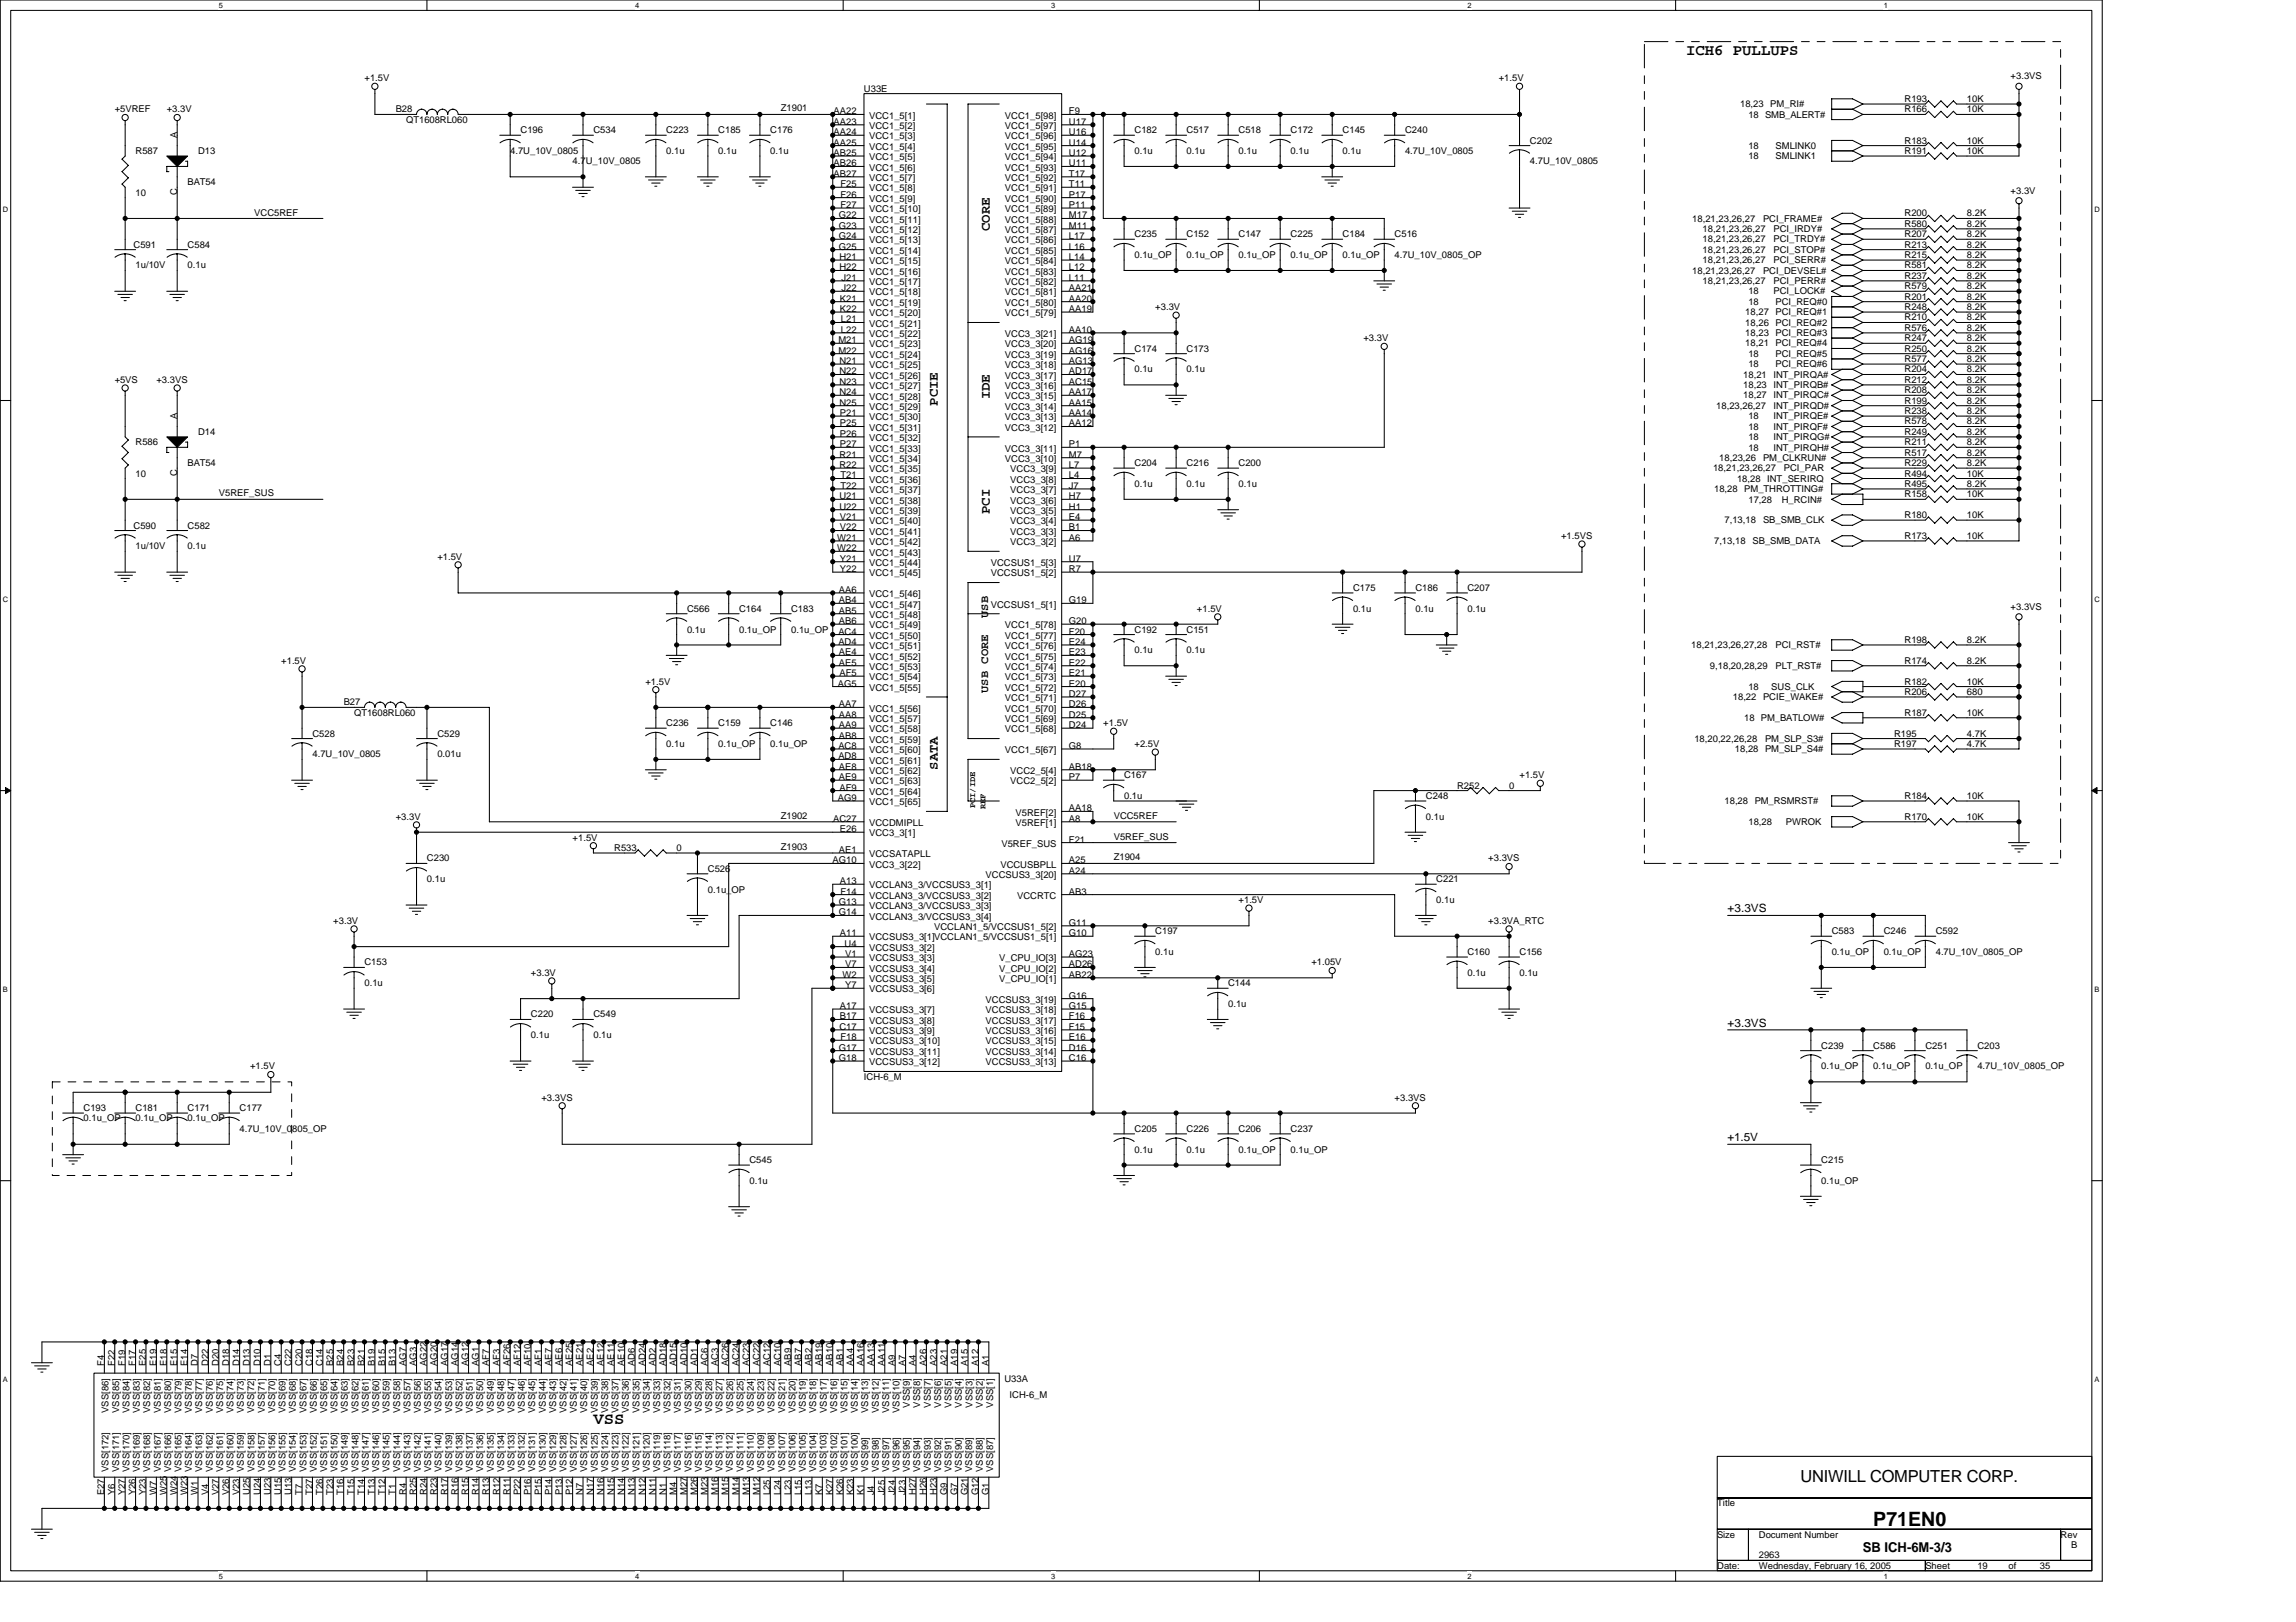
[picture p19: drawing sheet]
<svg xmlns="http://www.w3.org/2000/svg" width="297mm" height="210mm" viewBox="0 0 297 210" stroke-linecap="round" stroke-linejoin="round" font-family="sans-serif">
<defs><g id="words">
<text font-size="2.6" x="242.4" y="197.5">P71EN0</text>
<g font-size="2.2">
<text x="76.8" y="184.3">VSS</text>
<text x="232.9" y="191.8">UNIWILL COMPUTER CORP.</text>
</g>
<text font-size="2" x="218.1" y="7.1">ICH6 PULLUPS</text>
<g font-size="1.8">
<text x="128.1" y="29.9" transform="rotate(-90 128.1 29.9)">CORE</text>
<text x="121.3" y="52.5" transform="rotate(-90 121.3 52.5)">PCIE</text>
<text x="128.1" y="51.7" transform="rotate(-90 128.1 51.7)">IDE</text>
<text x="128.1" y="66.5" transform="rotate(-90 128.1 66.5)">PCI</text>
<text x="121.3" y="99.6" transform="rotate(-90 121.3 99.6)">SATA</text>
<text x="241" y="200.8">SB ICH-6M-3/3</text>
</g>
<g font-size="1.5">
<text x="127.8" y="80" transform="rotate(-90 127.8 80)">USB</text>
<text x="127.8" y="89.7" transform="rotate(-90 127.8 89.7)">USB CORE</text>
<text x="223.5" y="118">+3.3VS</text>
<text x="223.5" y="132.8">+3.3VS</text>
<text x="223.5" y="147.7">+1.5V</text>
</g>
<g font-size="1.2">
<text x="47.2" y="10.5">+1.5V</text>
<text x="111.8" y="11.9">U33E</text>
<text x="193.9" y="10.5">+1.5V</text>
<text x="260.1" y="10.2">+3.3VS</text>
<text x="14.8" y="14.5">+5VREF</text>
<text x="21.6" y="14.5">+3.3V</text>
<text x="22.9" y="17.9" transform="rotate(-90 22.9 17.9)">A</text>
<text x="51.2" y="14.5">B28</text>
<text x="52.5" y="15.9">QT1608RL060</text>
<text x="67.3" y="17.2">C196</text>
<text x="76.8" y="17.2">C534</text>
<text x="86.2" y="17.2">C223</text>
<text x="92.9" y="17.2">C185</text>
<text x="99.7" y="17.2">C176</text>
<text x="101" y="14.4">Z1901</text>
<text x="107.8" y="14.8">AA22</text>
<text x="107.8" y="16.1">AA23</text>
<text x="107.8" y="17.5">AA24</text>
<text x="112.4" y="15.4">VCC1_5[1]</text>
<text x="112.4" y="16.7">VCC1_5[2]</text>
<text x="130" y="15.4">VCC1_5[98]</text>
<text x="130" y="16.7">VCC1_5[97]</text>
<text x="138.3" y="14.8">F9</text>
<text x="138.3" y="16.1">U17</text>
<text x="138.3" y="17.5">U16</text>
<text x="146.8" y="17.2">C182</text>
<text x="153.5" y="17.2">C517</text>
<text x="160.2" y="17.2">C518</text>
<text x="167" y="17.2">C172</text>
<text x="173.7" y="17.2">C145</text>
<text x="181.8" y="17.2">C240</text>
<text x="225.1" y="13.9">18,23 PM_RI#</text>
<text x="226.2" y="15.2">18 SMB_ALERT#</text>
<text x="246.4" y="14.5">R166</text>
<text x="246.4" y="13.2">R193</text>
<text x="254.5" y="14.5">10K</text>
<text x="254.5" y="13.2">10K</text>
<text x="17.5" y="19.9">R587</text>
<text x="24.3" y="24">BAT54</text>
<text x="25.6" y="19.9">D13</text>
<text x="66" y="19.9">4.7U_10V_0805</text>
<text x="74.1" y="21.3">4.7U_10V_0805</text>
<text x="86.2" y="19.9">0.1u</text>
<text x="92.9" y="19.9">0.1u</text>
<text x="99.7" y="19.9">0.1u</text>
<text x="107.8" y="18.8">AA25</text>
<text x="107.8" y="20.2">AB25</text>
<text x="107.8" y="21.5">AB26</text>
<text x="107.8" y="22.9">AB27</text>
<text x="112.4" y="18">VCC1_5[3]</text>
<text x="112.4" y="19.4">VCC1_5[4]</text>
<text x="112.4" y="20.7">VCC1_5[5]</text>
<text x="112.4" y="22.1">VCC1_5[6]</text>
<text x="112.4" y="23.4">VCC1_5[7]</text>
<text x="130" y="18">VCC1_5[96]</text>
<text x="130" y="19.4">VCC1_5[95]</text>
<text x="130" y="20.7">VCC1_5[94]</text>
<text x="130" y="22.1">VCC1_5[93]</text>
<text x="130" y="23.4">VCC1_5[92]</text>
<text x="138.3" y="18.8">U14</text>
<text x="138.3" y="20.2">U12</text>
<text x="138.3" y="21.5">U11</text>
<text x="138.3" y="22.9">T17</text>
<text x="146.8" y="19.9">0.1u</text>
<text x="153.5" y="19.9">0.1u</text>
<text x="160.2" y="19.9">0.1u</text>
<text x="167" y="19.9">0.1u</text>
<text x="173.7" y="19.9">0.1u</text>
<text x="181.8" y="19.9">4.7U_10V_0805</text>
<text x="197.9" y="18.6">C202</text>
<text x="197.9" y="21.3">4.7U_10V_0805</text>
<text x="226.2" y="19.3">18</text>
<text x="226.2" y="20.6">18</text>
<text x="229.7" y="19.3">SMLINK0</text>
<text x="229.7" y="20.6">SMLINK1</text>
<text x="246.4" y="19.9">R191</text>
<text x="246.4" y="18.6">R183</text>
<text x="254.5" y="19.9">10K</text>
<text x="254.5" y="18.6">10K</text>
<text x="17.5" y="25.3">10</text>
<text x="22.9" y="25.2" transform="rotate(-90 22.9 25.2)">C</text>
<text x="32.9" y="28">VCC5REF</text>
<text x="108.5" y="28.3">G22</text>
<text x="108.5" y="29.6">G23</text>
<text x="108.7" y="24.2">F25</text>
<text x="108.7" y="25.6">F26</text>
<text x="108.7" y="26.9">F27</text>
<text x="112.4" y="24.8">VCC1_5[8]</text>
<text x="112.4" y="26.1">VCC1_5[9]</text>
<text x="112.4" y="27.5">VCC1_5[10]</text>
<text x="112.4" y="28.8">VCC1_5[11]</text>
<text x="130" y="24.8">VCC1_5[91]</text>
<text x="130" y="26.1">VCC1_5[90]</text>
<text x="130" y="27.5">VCC1_5[89]</text>
<text x="130" y="28.8">VCC1_5[88]</text>
<text x="138.3" y="24.2">T11</text>
<text x="138.3" y="25.6">P17</text>
<text x="138.3" y="26.9">P11</text>
<text x="138.3" y="28.3">M17</text>
<text x="138.3" y="29.6">M11</text>
<text x="218.9" y="28.7">18,21,23,26,27</text>
<text x="228.1" y="28.7">PCI_FRAME#</text>
<text x="246.4" y="28">R200</text>
<text x="246.4" y="29.4">R580</text>
<text x="254.5" y="28">8.2K</text>
<text x="254.5" y="29.4">8.2K</text>
<text x="260.1" y="25.1">+3.3V</text>
<text x="17.3" y="32">C591</text>
<text x="17.5" y="34.7">1u/10V</text>
<text x="24.3" y="34.7">0.1u</text>
<text x="24.3" y="32">C584</text>
<text x="108.5" y="31">G24</text>
<text x="108.5" y="32.3">G25</text>
<text x="108.6" y="33.6">H21</text>
<text x="108.6" y="35">H22</text>
<text x="112.4" y="30.2">VCC1_5[12]</text>
<text x="112.4" y="31.5">VCC1_5[13]</text>
<text x="112.4" y="32.9">VCC1_5[14]</text>
<text x="112.4" y="34.2">VCC1_5[15]</text>
<text x="112.4" y="35.5">VCC1_5[16]</text>
<text x="130" y="30.2">VCC1_5[87]</text>
<text x="130" y="31.5">VCC1_5[86]</text>
<text x="130" y="32.9">VCC1_5[85]</text>
<text x="130" y="34.2">VCC1_5[84]</text>
<text x="130" y="35.5">VCC1_5[83]</text>
<text x="138.3" y="31">L17</text>
<text x="138.3" y="32.3">L16</text>
<text x="138.3" y="33.6">L14</text>
<text x="138.3" y="35">L12</text>
<text x="146.8" y="33.4">0.1u_OP</text>
<text x="146.8" y="30.7">C235</text>
<text x="153.5" y="33.4">0.1u_OP</text>
<text x="153.5" y="30.7">C152</text>
<text x="160.2" y="33.4">0.1u_OP</text>
<text x="160.2" y="30.7">C147</text>
<text x="167" y="33.4">0.1u_OP</text>
<text x="167" y="30.7">C225</text>
<text x="173.7" y="33.4">0.1u_OP</text>
<text x="173.7" y="30.7">C184</text>
<text x="180.4" y="30.7">C516</text>
<text x="180.4" y="33.4">4.7U_10V_0805_OP</text>
<text x="218.9" y="35.4">18,21,23,26,27</text>
<text x="220.3" y="32.7">18,21,23,26,27</text>
<text x="220.3" y="31.4">18,21,23,26,27</text>
<text x="220.3" y="34.1">18,21,23,26,27</text>
<text x="220.3" y="30">18,21,23,26,27</text>
<text x="228.1" y="35.4">PCI_DEVSEL#</text>
<text x="229.4" y="32.7">PCI_STOP#</text>
<text x="229.4" y="31.4">PCI_TRDY#</text>
<text x="229.4" y="34.1">PCI_SERR#</text>
<text x="229.4" y="30">PCI_IRDY#</text>
<text x="246.4" y="34.7">R581</text>
<text x="246.4" y="33.4">R215</text>
<text x="246.4" y="32">R213</text>
<text x="246.4" y="30.7">R207</text>
<text x="254.5" y="34.7">8.2K</text>
<text x="254.5" y="33.4">8.2K</text>
<text x="254.5" y="32">8.2K</text>
<text x="254.5" y="30.7">8.2K</text>
<text x="108.7" y="39">K21</text>
<text x="108.7" y="40.4">K22</text>
<text x="108.8" y="41.7">L21</text>
<text x="108.9" y="36.3">J21</text>
<text x="108.9" y="37.7">J22</text>
<text x="112.4" y="36.9">VCC1_5[17]</text>
<text x="112.4" y="38.2">VCC1_5[18]</text>
<text x="112.4" y="39.6">VCC1_5[19]</text>
<text x="112.4" y="40.9">VCC1_5[20]</text>
<text x="130" y="36.9">VCC1_5[82]</text>
<text x="130" y="38.2">VCC1_5[81]</text>
<text x="130" y="39.6">VCC1_5[80]</text>
<text x="130" y="40.9">VCC1_5[79]</text>
<text x="138.3" y="36.3">L11</text>
<text x="138.3" y="37.7">AA21</text>
<text x="138.3" y="39">AA20</text>
<text x="138.3" y="40.4">AA19</text>
<text x="149.5" y="40.1">+3.3V</text>
<text x="220.3" y="36.8">18,21,23,26,27</text>
<text x="225.8" y="40.8">18,27 PCI_REQ#1</text>
<text x="226.2" y="38.1">18</text>
<text x="226.2" y="39.5">18</text>
<text x="229.4" y="38.1">PCI_LOCK#</text>
<text x="229.4" y="36.8">PCI_PERR#</text>
<text x="229.7" y="39.5">PCI_REQ#0</text>
<text x="246.4" y="38.8">R201</text>
<text x="246.4" y="37.4">R579</text>
<text x="246.4" y="41.5">R210</text>
<text x="246.4" y="36.1">R237</text>
<text x="246.4" y="40.1">R248</text>
<text x="254.5" y="38.8">8.2K</text>
<text x="254.5" y="37.4">8.2K</text>
<text x="254.5" y="41.5">8.2K</text>
<text x="254.5" y="36.1">8.2K</text>
<text x="254.5" y="40.1">8.2K</text>
<text x="108.5" y="44.4">M21</text>
<text x="108.5" y="45.8">M22</text>
<text x="108.6" y="47.1">N21</text>
<text x="108.8" y="43.1">L22</text>
<text x="112.4" y="42.3">VCC1_5[21]</text>
<text x="112.4" y="43.6">VCC1_5[22]</text>
<text x="112.4" y="45">VCC1_5[23]</text>
<text x="112.4" y="46.3">VCC1_5[24]</text>
<text x="112.4" y="47.7">VCC1_5[25]</text>
<text x="130" y="43.6">VCC3_3[21]</text>
<text x="130" y="45">VCC3_3[20]</text>
<text x="130" y="46.3">VCC3_3[19]</text>
<text x="130" y="47.7">VCC3_3[18]</text>
<text x="138.3" y="43.1">AA10</text>
<text x="138.3" y="44.4">AG19</text>
<text x="138.3" y="45.8">AG16</text>
<text x="138.3" y="47.1">AG13</text>
<text x="146.8" y="45.5">C174</text>
<text x="153.5" y="45.5">C173</text>
<text x="176.4" y="44.2">+3.3V</text>
<text x="225.8" y="43.5">18,23 PCI_REQ#3</text>
<text x="225.8" y="44.8">18,21 PCI_REQ#4</text>
<text x="225.8" y="42.1">18,26 PCI_REQ#2</text>
<text x="226.2" y="46.2">18</text>
<text x="226.2" y="47.5">18</text>
<text x="229.7" y="46.2">PCI_REQ#5</text>
<text x="229.7" y="47.5">PCI_REQ#6</text>
<text x="246.4" y="42.8">R576</text>
<text x="246.4" y="44.2">R247</text>
<text x="246.4" y="46.9">R577</text>
<text x="246.4" y="45.5">R250</text>
<text x="254.5" y="42.8">8.2K</text>
<text x="254.5" y="44.2">8.2K</text>
<text x="254.5" y="46.9">8.2K</text>
<text x="254.5" y="45.5">8.2K</text>
<text x="14.8" y="49.5">+5VS</text>
<text x="20.2" y="49.5">+3.3VS</text>
<text x="108.6" y="48.5">N22</text>
<text x="108.6" y="49.8">N23</text>
<text x="108.6" y="51.1">N24</text>
<text x="108.6" y="52.5">N25</text>
<text x="108.7" y="53.8">P21</text>
<text x="112.4" y="49">VCC1_5[26]</text>
<text x="112.4" y="50.4">VCC1_5[27]</text>
<text x="112.4" y="51.7">VCC1_5[28]</text>
<text x="112.4" y="53">VCC1_5[29]</text>
<text x="130" y="49">VCC3_3[17]</text>
<text x="130" y="50.4">VCC3_3[16]</text>
<text x="130" y="51.7">VCC3_3[15]</text>
<text x="130" y="53">VCC3_3[14]</text>
<text x="138.3" y="48.5">AD17</text>
<text x="138.3" y="49.8">AC15</text>
<text x="138.3" y="51.1">AA17</text>
<text x="138.3" y="52.5">AA15</text>
<text x="138.3" y="53.8">AA14</text>
<text x="146.8" y="48.2">0.1u</text>
<text x="153.5" y="48.2">0.1u</text>
<text x="222" y="52.9">18,23,26,27</text>
<text x="225.5" y="50.2">18,23 INT_PIRQB#</text>
<text x="225.5" y="48.9">18,21 INT_PIRQA#</text>
<text x="225.5" y="51.6">18,27 INT_PIRQC#</text>
<text x="229.4" y="52.9">INT_PIRQD#</text>
<text x="246.4" y="49.5">R212</text>
<text x="246.4" y="53.6">R238</text>
<text x="246.4" y="48.2">R204</text>
<text x="246.4" y="52.2">R199</text>
<text x="246.4" y="50.9">R208</text>
<text x="254.5" y="49.5">8.2K</text>
<text x="254.5" y="53.6">8.2K</text>
<text x="254.5" y="48.2">8.2K</text>
<text x="254.5" y="52.2">8.2K</text>
<text x="254.5" y="50.9">8.2K</text>
<text x="17.5" y="57.6">R586</text>
<text x="22.9" y="54.3" transform="rotate(-90 22.9 54.3)">A</text>
<text x="25.6" y="56.3">D14</text>
<text x="108.6" y="59.2">R21</text>
<text x="108.7" y="55.2">P25</text>
<text x="108.7" y="56.5">P26</text>
<text x="108.7" y="57.9">P27</text>
<text x="112.4" y="54.4">VCC1_5[30]</text>
<text x="112.4" y="55.7">VCC1_5[31]</text>
<text x="112.4" y="57.1">VCC1_5[32]</text>
<text x="112.4" y="58.4">VCC1_5[33]</text>
<text x="112.4" y="59.8">VCC1_5[34]</text>
<text x="130" y="54.4">VCC3_3[13]</text>
<text x="130" y="55.7">VCC3_3[12]</text>
<text x="130" y="58.4">VCC3_3[11]</text>
<text x="130" y="59.8">VCC3_3[10]</text>
<text x="138.3" y="55.2">AA12</text>
<text x="138.3" y="57.9">P1</text>
<text x="138.3" y="59.2">M7</text>
<text x="222.4" y="59.6">18,23,26</text>
<text x="226.2" y="54.3">18</text>
<text x="226.2" y="58.3">18</text>
<text x="226.2" y="57">18</text>
<text x="226.2" y="55.6">18</text>
<text x="228.1" y="59.6">PM_CLKRUN#</text>
<text x="229.4" y="54.3">INT_PIRQE#</text>
<text x="229.4" y="58.3">INT_PIRQH#</text>
<text x="229.4" y="57">INT_PIRQG#</text>
<text x="229.4" y="55.6">INT_PIRQF#</text>
<text x="246.4" y="56.3">R249</text>
<text x="246.4" y="54.9">R578</text>
<text x="246.4" y="57.6">R211</text>
<text x="246.4" y="59">R517</text>
<text x="254.5" y="56.3">8.2K</text>
<text x="254.5" y="54.9">8.2K</text>
<text x="254.5" y="57.6">8.2K</text>
<text x="254.5" y="59">8.2K</text>
<text x="17.5" y="61.7">10</text>
<text x="22.9" y="61.6" transform="rotate(-90 22.9 61.6)">C</text>
<text x="24.3" y="60.3">BAT54</text>
<text x="28.3" y="64.2">V5REF_SUS</text>
<text x="108.6" y="64.6">U21</text>
<text x="108.6" y="60.6">R22</text>
<text x="108.6" y="66">U22</text>
<text x="108.7" y="61.9">T21</text>
<text x="108.7" y="63.3">T22</text>
<text x="112.4" y="62.5">VCC1_5[36]</text>
<text x="112.4" y="63.8">VCC1_5[37]</text>
<text x="112.4" y="65.2">VCC1_5[38]</text>
<text x="112.4" y="61.1">VCC1_5[35]</text>
<text x="130.7" y="61.1">VCC3_3[9]</text>
<text x="130.7" y="62.5">VCC3_3[8]</text>
<text x="130.7" y="63.8">VCC3_3[7]</text>
<text x="130.7" y="65.2">VCC3_3[6]</text>
<text x="138.3" y="60.6">L7</text>
<text x="138.3" y="61.9">L4</text>
<text x="138.3" y="63.3">J7</text>
<text x="138.3" y="64.6">H7</text>
<text x="138.3" y="66">H1</text>
<text x="146.8" y="63">0.1u</text>
<text x="146.8" y="60.3">C204</text>
<text x="153.5" y="63">0.1u</text>
<text x="153.5" y="60.3">C216</text>
<text x="160.2" y="63">0.1u</text>
<text x="160.2" y="60.3">C200</text>
<text x="221.6" y="61">18,21,23,26,27</text>
<text x="221.8" y="63.7">18,28 PM_THROTTING#</text>
<text x="224.7" y="62.3">18,28 INT_SERIRQ</text>
<text x="226.2" y="65">17,28</text>
<text x="230.5" y="65">H_RCIN#</text>
<text x="230.8" y="61">PCI_PAR</text>
<text x="246.4" y="64.4">R158</text>
<text x="246.4" y="60.3">R229</text>
<text x="246.4" y="63">R495</text>
<text x="246.4" y="61.7">R494</text>
<text x="254.5" y="64.4">10K</text>
<text x="254.5" y="60.3">8.2K</text>
<text x="254.5" y="63">8.2K</text>
<text x="254.5" y="61.7">10K</text>
<text x="17.3" y="68.4">C590</text>
<text x="17.5" y="71.1">1u/10V</text>
<text x="24.3" y="71.1">0.1u</text>
<text x="24.3" y="68.4">C582</text>
<text x="108.3" y="70">W21</text>
<text x="108.3" y="71.3">W22</text>
<text x="108.7" y="67.3">V21</text>
<text x="108.7" y="68.6">V22</text>
<text x="112.4" y="67.9">VCC1_5[40]</text>
<text x="112.4" y="69.2">VCC1_5[41]</text>
<text x="112.4" y="70.5">VCC1_5[42]</text>
<text x="112.4" y="71.9">VCC1_5[43]</text>
<text x="112.4" y="66.5">VCC1_5[39]</text>
<text x="130.7" y="66.5">VCC3_3[5]</text>
<text x="130.7" y="67.9">VCC3_3[4]</text>
<text x="130.7" y="69.2">VCC3_3[3]</text>
<text x="130.7" y="70.5">VCC3_3[2]</text>
<text x="138.3" y="67.3">E4</text>
<text x="138.3" y="68.6">B1</text>
<text x="138.3" y="70">A6</text>
<text x="202" y="69.7">+1.5VS</text>
<text x="221.8" y="70.4">7,13,18</text>
<text x="223.1" y="67.7">7,13,18</text>
<text x="226.7" y="70.4">SB_SMB_DATA</text>
<text x="228.1" y="67.7">SB_SMB_CLK</text>
<text x="246.4" y="67">R180</text>
<text x="246.4" y="69.7">R173</text>
<text x="254.5" y="67">10K</text>
<text x="254.5" y="69.7">10K</text>
<text x="56.6" y="72.4">+1.5V</text>
<text x="108.5" y="76.7">AA6</text>
<text x="108.7" y="72.7">Y21</text>
<text x="108.7" y="74">Y22</text>
<text x="112.4" y="73.2">VCC1_5[44]</text>
<text x="112.4" y="74.6">VCC1_5[45]</text>
<text x="112.4" y="77.3">VCC1_5[46]</text>
<text x="128.2" y="73.2">VCCSUS1_5[3]</text>
<text x="128.2" y="74.6">VCCSUS1_5[2]</text>
<text x="138.3" y="72.7">U7</text>
<text x="138.3" y="74">R7</text>
<text x="175" y="76.5">C175</text>
<text x="183.1" y="76.5">C186</text>
<text x="189.9" y="76.5">C207</text>
<text x="88.9" y="81.9">0.1u</text>
<text x="88.9" y="79.2">C566</text>
<text x="95.6" y="81.9">0.1u_OP</text>
<text x="95.6" y="79.2">C164</text>
<text x="102.4" y="81.9">0.1u_OP</text>
<text x="102.4" y="79.2">C183</text>
<text x="108.5" y="82.1">AC4</text>
<text x="108.5" y="83.5">AD4</text>
<text x="108.5" y="78.1">AB4</text>
<text x="108.5" y="79.4">AB5</text>
<text x="108.5" y="80.8">AB6</text>
<text x="112.4" y="78.6">VCC1_5[47]</text>
<text x="112.4" y="80">VCC1_5[48]</text>
<text x="112.4" y="81.3">VCC1_5[49]</text>
<text x="112.4" y="82.7">VCC1_5[50]</text>
<text x="128.2" y="78.6">VCCSUS1_5[1]</text>
<text x="130" y="81.3">VCC1_5[78]</text>
<text x="130" y="82.7">VCC1_5[77]</text>
<text x="138.3" y="78.1">G19</text>
<text x="138.3" y="80.8">G20</text>
<text x="138.3" y="82.1">F20</text>
<text x="138.3" y="83.5">E24</text>
<text x="146.8" y="81.9">C192</text>
<text x="153.5" y="81.9">C151</text>
<text x="154.9" y="79.2">+1.5V</text>
<text x="175" y="79.2">0.1u</text>
<text x="183.1" y="79.2">0.1u</text>
<text x="189.9" y="79.2">0.1u</text>
<text x="218.8" y="83.9">18,21,23,26,27,28</text>
<text x="229.7" y="83.9">PCI_RST#</text>
<text x="246.4" y="83.2">R198</text>
<text x="254.5" y="83.2">8.2K</text>
<text x="260.1" y="78.9">+3.3VS</text>
<text x="36.4" y="85.9">+1.5V</text>
<text x="83.5" y="88.6">+1.5V</text>
<text x="108.4" y="88.8">AG5</text>
<text x="108.5" y="84.8">AE4</text>
<text x="108.5" y="86.2">AE5</text>
<text x="108.6" y="87.5">AF5</text>
<text x="112.4" y="84">VCC1_5[51]</text>
<text x="112.4" y="85.4">VCC1_5[52]</text>
<text x="112.4" y="86.7">VCC1_5[53]</text>
<text x="112.4" y="88">VCC1_5[54]</text>
<text x="112.4" y="89.4">VCC1_5[55]</text>
<text x="130" y="84">VCC1_5[76]</text>
<text x="130" y="85.4">VCC1_5[75]</text>
<text x="130" y="86.7">VCC1_5[74]</text>
<text x="130" y="88">VCC1_5[73]</text>
<text x="130" y="89.4">VCC1_5[72]</text>
<text x="138.3" y="84.8">E23</text>
<text x="138.3" y="86.2">E22</text>
<text x="138.3" y="87.5">E21</text>
<text x="138.3" y="88.8">E20</text>
<text x="146.8" y="84.6">0.1u</text>
<text x="153.5" y="84.6">0.1u</text>
<text x="221.2" y="86.6">9,18,20,28,29</text>
<text x="226.2" y="89.3">18</text>
<text x="229.2" y="89.3">SUS_CLK</text>
<text x="229.7" y="86.6">PLT_RST#</text>
<text x="246.4" y="89.9">R206</text>
<text x="246.4" y="85.9">R174</text>
<text x="246.4" y="88.6">R182</text>
<text x="254.5" y="89.9">680</text>
<text x="254.5" y="85.9">8.2K</text>
<text x="254.5" y="88.6">10K</text>
<text x="40.4" y="95.3">C528</text>
<text x="44.5" y="91.3">B27</text>
<text x="45.8" y="92.6">QT1608RL060</text>
<text x="56.6" y="95.3">C529</text>
<text x="86.2" y="94">C236</text>
<text x="92.9" y="94">C159</text>
<text x="99.7" y="94">C146</text>
<text x="108.5" y="91.5">AA7</text>
<text x="108.5" y="92.9">AA8</text>
<text x="108.5" y="94.2">AA9</text>
<text x="108.5" y="95.6">AB8</text>
<text x="112.4" y="92.1">VCC1_5[56]</text>
<text x="112.4" y="93.4">VCC1_5[57]</text>
<text x="112.4" y="94.8">VCC1_5[58]</text>
<text x="130" y="90.7">VCC1_5[71]</text>
<text x="130" y="92.1">VCC1_5[70]</text>
<text x="130" y="93.4">VCC1_5[69]</text>
<text x="130" y="94.8">VCC1_5[68]</text>
<text x="138.3" y="90.2">D27</text>
<text x="138.3" y="91.5">D26</text>
<text x="138.3" y="92.9">D25</text>
<text x="138.3" y="94.2">D24</text>
<text x="142.7" y="94">+1.5V</text>
<text x="219.2" y="96">18,20,22,26,28</text>
<text x="224.2" y="90.6">18,22 PCIE_WAKE#</text>
<text x="225.7" y="93.3">18 PM_BATLOW#</text>
<text x="228.4" y="96">PM_SLP_S3#</text>
<text x="245" y="95.3">R195</text>
<text x="246.4" y="92.6">R187</text>
<text x="254.5" y="95.3">4.7K</text>
<text x="254.5" y="92.6">10K</text>
<text x="40.4" y="98">4.7U_10V_0805</text>
<text x="56.6" y="98">0.01u</text>
<text x="86.2" y="96.7">0.1u</text>
<text x="92.9" y="96.7">0.1u_OP</text>
<text x="99.7" y="96.7">0.1u_OP</text>
<text x="108.5" y="96.9">AC8</text>
<text x="108.5" y="98.3">AD8</text>
<text x="108.5" y="99.6">AE8</text>
<text x="108.5" y="101">AE9</text>
<text x="112.4" y="96.1">VCC1_5[59]</text>
<text x="112.4" y="97.5">VCC1_5[60]</text>
<text x="112.4" y="98.8">VCC1_5[61]</text>
<text x="112.4" y="100.2">VCC1_5[62]</text>
<text x="112.4" y="101.5">VCC1_5[63]</text>
<text x="130" y="97.5">VCC1_5[67]</text>
<text x="130.7" y="100.2">VCC2_5[4]</text>
<text x="130.7" y="101.5">VCC2_5[2]</text>
<text x="138.3" y="96.9">G8</text>
<text x="138.3" y="99.6">AB18</text>
<text x="138.3" y="101">P7</text>
<text x="145.4" y="100.7">C167</text>
<text x="146.8" y="96.7">+2.5V</text>
<text x="196.6" y="100.7">+1.5V</text>
<text x="224.4" y="97.3">18,28 PM_SLP_S4#</text>
<text x="245" y="96.7">R197</text>
<text x="254.5" y="96.7">4.7K</text>
<text x="51.2" y="106.1">+3.3V</text>
<text x="101" y="106">Z1902</text>
<text x="107.8" y="106.3">AC27</text>
<text x="108.4" y="103.7">AG9</text>
<text x="108.6" y="102.3">AF9</text>
<text x="108.7" y="107.7">E26</text>
<text x="112.4" y="102.9">VCC1_5[64]</text>
<text x="112.4" y="104.2">VCC1_5[65]</text>
<text x="112.4" y="106.9">VCCDMIPLL</text>
<text x="131.4" y="105.5">V5REF[2]</text>
<text x="131.4" y="106.9">V5REF[1]</text>
<text x="138.3" y="105">AA18</text>
<text x="138.3" y="106.3">A8</text>
<text x="144.1" y="106">VCC5REF</text>
<text x="145.4" y="103.4">0.1u</text>
<text x="184.5" y="106.1">0.1u</text>
<text x="184.5" y="103.4">C248</text>
<text x="188.5" y="102.1">R252</text>
<text x="195.2" y="102.1">0</text>
<text x="223.1" y="104.1">18,28 PM_RSMRST#</text>
<text x="226.2" y="106.8">18,28</text>
<text x="231" y="106.8">PWROK</text>
<text x="246.4" y="103.4">R184</text>
<text x="246.4" y="106.1">R170</text>
<text x="254.5" y="103.4">10K</text>
<text x="254.5" y="106.1">10K</text>
<text x="55.2" y="111.5">C230</text>
<text x="74.1" y="108.8">+1.5V</text>
<text x="79.5" y="110.1">R533</text>
<text x="87.5" y="110.1">0</text>
<text x="91.6" y="112.8">C526</text>
<text x="101" y="110">Z1903</text>
<text x="107.7" y="111.7">AG10</text>
<text x="108.5" y="110.4">AE1</text>
<text x="112.4" y="108.2">VCC3_3[1]</text>
<text x="112.4" y="110.9">VCCSATAPLL</text>
<text x="112.4" y="112.3">VCC3_3[22]</text>
<text x="127.5" y="113.6">VCCSUS3_3[20]</text>
<text x="129.4" y="112.3">VCCUSBPLL</text>
<text x="129.6" y="109.6">V5REF_SUS</text>
<text x="138.3" y="109">F21</text>
<text x="138.3" y="111.7">A25</text>
<text x="138.3" y="113.1">A24</text>
<text x="144.1" y="108.6">V5REF_SUS</text>
<text x="144.1" y="111.3">Z1904</text>
<text x="192.5" y="111.5">+3.3VS</text>
<text x="43.1" y="119.6">+3.3V</text>
<text x="55.2" y="114.2">0.1u</text>
<text x="91.6" y="115.5">0.1u_OP</text>
<text x="108.5" y="117.1">G13</text>
<text x="108.5" y="118.5">G14</text>
<text x="108.7" y="114.4">A13</text>
<text x="108.7" y="115.8">F14</text>
<text x="112.4" y="115">VCCLAN3_3/VCCSUS3_3[1]</text>
<text x="112.4" y="116.3">VCCLAN3_3/VCCSUS3_3[2]</text>
<text x="112.4" y="117.7">VCCLAN3_3/VCCSUS3_3[3]</text>
<text x="112.4" y="119">VCCLAN3_3/VCCSUS3_3[4]</text>
<text x="131.6" y="116.3">VCCRTC</text>
<text x="138.3" y="115.8">AB3</text>
<text x="138.3" y="119.8">G11</text>
<text x="160.2" y="116.9">+1.5V</text>
<text x="185.8" y="116.9">0.1u</text>
<text x="185.8" y="114.2">C221</text>
<text x="192.5" y="119.6">+3.3VA_RTC</text>
<text x="47.2" y="124.9">C153</text>
<text x="108.7" y="121.2">A11</text>
<text x="109.3" y="122.5">U4</text>
<text x="109.3" y="123.8">V1</text>
<text x="109.3" y="125.2">V7</text>
<text x="112.4" y="121.7">VCCSUS3_3[1]VCCLAN1_5/VCCSUS1_5[1]</text>
<text x="112.4" y="123">VCCSUS3_3[2]</text>
<text x="112.4" y="124.4">VCCSUS3_3[3]</text>
<text x="112.4" y="125.7">VCCSUS3_3[4]</text>
<text x="120.9" y="120.4">VCCLAN1_5/VCCSUS1_5[2]</text>
<text x="129.3" y="124.4">V_CPU_IO[3]</text>
<text x="129.3" y="125.7">V_CPU_IO[2]</text>
<text x="138.3" y="121.2">G10</text>
<text x="138.3" y="123.8">AG23</text>
<text x="138.3" y="125.2">AD26</text>
<text x="149.5" y="123.6">0.1u</text>
<text x="149.5" y="120.9">C197</text>
<text x="169.7" y="124.9">+1.05V</text>
<text x="189.9" y="123.6">C160</text>
<text x="196.6" y="123.6">C156</text>
<text x="237" y="123.6">0.1u_OP</text>
<text x="237" y="120.9">C583</text>
<text x="243.7" y="123.6">0.1u_OP</text>
<text x="243.7" y="120.9">C246</text>
<text x="250.4" y="120.9">C592</text>
<text x="250.4" y="123.6">4.7U_10V_0805_OP</text>
<text x="47.2" y="127.6">0.1u</text>
<text x="68.7" y="126.3">+3.3V</text>
<text x="68.7" y="131.7">C220</text>
<text x="76.8" y="131.7">C549</text>
<text x="108.7" y="130.6">A17</text>
<text x="108.7" y="131.9">B17</text>
<text x="109" y="126.5">W2</text>
<text x="109.3" y="127.9">Y7</text>
<text x="112.4" y="127.1">VCCSUS3_3[5]</text>
<text x="112.4" y="128.4">VCCSUS3_3[6]</text>
<text x="112.4" y="131.1">VCCSUS3_3[7]</text>
<text x="127.5" y="129.8">VCCSUS3_3[19]</text>
<text x="127.5" y="131.1">VCCSUS3_3[18]</text>
<text x="129.3" y="127.1">V_CPU_IO[1]</text>
<text x="138.3" y="126.5">AB22</text>
<text x="138.3" y="129.2">G16</text>
<text x="138.3" y="130.6">G15</text>
<text x="138.3" y="131.9">F16</text>
<text x="158.9" y="130.3">0.1u</text>
<text x="158.9" y="127.6">C144</text>
<text x="189.9" y="126.3">0.1u</text>
<text x="196.6" y="126.3">0.1u</text>
<text x="68.7" y="134.4">0.1u</text>
<text x="76.8" y="134.4">0.1u</text>
<text x="108.5" y="136">G17</text>
<text x="108.5" y="137.3">G18</text>
<text x="108.6" y="133.3">C17</text>
<text x="108.7" y="134.6">F18</text>
<text x="112.4" y="132.5">VCCSUS3_3[8]</text>
<text x="112.4" y="133.8">VCCSUS3_3[9]</text>
<text x="112.4" y="135.2">VCCSUS3_3[10]</text>
<text x="112.4" y="136.5">VCCSUS3_3[11]</text>
<text x="112.4" y="137.9">VCCSUS3_3[12]</text>
<text x="127.5" y="132.5">VCCSUS3_3[17]</text>
<text x="127.5" y="133.8">VCCSUS3_3[16]</text>
<text x="127.5" y="135.2">VCCSUS3_3[15]</text>
<text x="127.5" y="136.5">VCCSUS3_3[14]</text>
<text x="127.5" y="137.9">VCCSUS3_3[13]</text>
<text x="138.3" y="133.3">F15</text>
<text x="138.3" y="134.6">E16</text>
<text x="138.3" y="136">D16</text>
<text x="138.3" y="137.3">C16</text>
<text x="235.6" y="135.7">C239</text>
<text x="242.4" y="135.7">C586</text>
<text x="249.1" y="135.7">C251</text>
<text x="255.8" y="135.7">C203</text>
<text x="10.8" y="143.8">C193</text>
<text x="17.5" y="143.8">C181</text>
<text x="24.3" y="143.8">C171</text>
<text x="31" y="143.8">C177</text>
<text x="32.3" y="138.4">+1.5V</text>
<text x="70" y="142.4">+3.3VS</text>
<text x="111.8" y="139.7">ICH-6_M</text>
<text x="180.4" y="142.4">+3.3VS</text>
<text x="235.6" y="138.4">0.1u_OP</text>
<text x="242.4" y="138.4">0.1u_OP</text>
<text x="249.1" y="138.4">0.1u_OP</text>
<text x="255.8" y="138.4">4.7U_10V_0805_OP</text>
<text x="10.8" y="145.1">0.1u_OP</text>
<text x="17.5" y="145.1">0.1u_OP</text>
<text x="24.3" y="145.1">0.1u_OP</text>
<text x="31" y="146.5">4.7U_10V_0805_OP</text>
<text x="146.8" y="149.2">0.1u</text>
<text x="146.8" y="146.5">C205</text>
<text x="153.5" y="149.2">0.1u</text>
<text x="153.5" y="146.5">C226</text>
<text x="160.2" y="149.2">0.1u_OP</text>
<text x="160.2" y="146.5">C206</text>
<text x="167" y="149.2">0.1u_OP</text>
<text x="167" y="146.5">C237</text>
<text x="97" y="153.2">0.1u</text>
<text x="97" y="150.5">C545</text>
<text x="235.6" y="153.2">0.1u_OP</text>
<text x="235.6" y="150.5">C215</text>
<text x="13.5" y="176.8" transform="rotate(-90 13.5 176.8)">F4</text>
<text x="14.8" y="176.8" transform="rotate(-90 14.8 176.8)">F22</text>
<text x="16.2" y="176.8" transform="rotate(-90 16.2 176.8)">F19</text>
<text x="17.5" y="176.8" transform="rotate(-90 17.5 176.8)">F17</text>
<text x="18.9" y="176.8" transform="rotate(-90 18.9 176.8)">E25</text>
<text x="20.2" y="176.8" transform="rotate(-90 20.2 176.8)">E19</text>
<text x="21.6" y="176.8" transform="rotate(-90 21.6 176.8)">E18</text>
<text x="22.9" y="176.8" transform="rotate(-90 22.9 176.8)">E15</text>
<text x="24.3" y="176.8" transform="rotate(-90 24.3 176.8)">E14</text>
<text x="25.6" y="176.8" transform="rotate(-90 25.6 176.8)">D7</text>
<text x="27" y="176.8" transform="rotate(-90 27 176.8)">D22</text>
<text x="28.3" y="176.8" transform="rotate(-90 28.3 176.8)">D20</text>
<text x="29.6" y="176.8" transform="rotate(-90 29.6 176.8)">D18</text>
<text x="31" y="176.8" transform="rotate(-90 31 176.8)">D14</text>
<text x="32.3" y="176.8" transform="rotate(-90 32.3 176.8)">D13</text>
<text x="33.7" y="176.8" transform="rotate(-90 33.7 176.8)">D10</text>
<text x="35" y="176.8" transform="rotate(-90 35 176.8)">D1</text>
<text x="36.4" y="176.8" transform="rotate(-90 36.4 176.8)">C4</text>
<text x="37.7" y="176.8" transform="rotate(-90 37.7 176.8)">C22</text>
<text x="39.1" y="176.8" transform="rotate(-90 39.1 176.8)">C20</text>
<text x="40.4" y="176.8" transform="rotate(-90 40.4 176.8)">C18</text>
<text x="41.8" y="176.8" transform="rotate(-90 41.8 176.8)">C14</text>
<text x="43.1" y="176.8" transform="rotate(-90 43.1 176.8)">B25</text>
<text x="44.5" y="176.8" transform="rotate(-90 44.5 176.8)">B24</text>
<text x="45.8" y="176.8" transform="rotate(-90 45.8 176.8)">B23</text>
<text x="47.1" y="176.8" transform="rotate(-90 47.1 176.8)">B21</text>
<text x="48.5" y="176.8" transform="rotate(-90 48.5 176.8)">B19</text>
<text x="49.8" y="176.8" transform="rotate(-90 49.8 176.8)">B15</text>
<text x="51.2" y="176.8" transform="rotate(-90 51.2 176.8)">B13</text>
<text x="52.5" y="176.8" transform="rotate(-90 52.5 176.8)">AG7</text>
<text x="53.9" y="176.8" transform="rotate(-90 53.9 176.8)">AG3</text>
<text x="55.2" y="176.8" transform="rotate(-90 55.2 176.8)">AG22</text>
<text x="56.6" y="176.8" transform="rotate(-90 56.6 176.8)">AG20</text>
<text x="57.9" y="176.8" transform="rotate(-90 57.9 176.8)">AG17</text>
<text x="59.3" y="176.8" transform="rotate(-90 59.3 176.8)">AG14</text>
<text x="60.6" y="176.8" transform="rotate(-90 60.6 176.8)">AG12</text>
<text x="62" y="176.8" transform="rotate(-90 62 176.8)">AG1</text>
<text x="63.3" y="176.8" transform="rotate(-90 63.3 176.8)">AF7</text>
<text x="64.7" y="176.8" transform="rotate(-90 64.7 176.8)">AF3</text>
<text x="66" y="176.8" transform="rotate(-90 66 176.8)">AF26</text>
<text x="67.3" y="176.8" transform="rotate(-90 67.3 176.8)">AF12</text>
<text x="68.7" y="176.8" transform="rotate(-90 68.7 176.8)">AF10</text>
<text x="70" y="176.8" transform="rotate(-90 70 176.8)">AF1</text>
<text x="71.4" y="176.8" transform="rotate(-90 71.4 176.8)">AE7</text>
<text x="72.7" y="176.8" transform="rotate(-90 72.7 176.8)">AE6</text>
<text x="74.1" y="176.8" transform="rotate(-90 74.1 176.8)">AE25</text>
<text x="75.4" y="176.8" transform="rotate(-90 75.4 176.8)">AE21</text>
<text x="76.8" y="176.8" transform="rotate(-90 76.8 176.8)">AE2</text>
<text x="78.1" y="176.8" transform="rotate(-90 78.1 176.8)">AE12</text>
<text x="79.5" y="176.8" transform="rotate(-90 79.5 176.8)">AE11</text>
<text x="80.8" y="176.8" transform="rotate(-90 80.8 176.8)">AE10</text>
<text x="82.2" y="176.8" transform="rotate(-90 82.2 176.8)">AD6</text>
<text x="83.5" y="176.8" transform="rotate(-90 83.5 176.8)">AD24</text>
<text x="84.8" y="176.8" transform="rotate(-90 84.8 176.8)">AD2</text>
<text x="86.2" y="176.8" transform="rotate(-90 86.2 176.8)">AD18</text>
<text x="87.5" y="176.8" transform="rotate(-90 87.5 176.8)">AD15</text>
<text x="88.9" y="176.8" transform="rotate(-90 88.9 176.8)">AD10</text>
<text x="90.2" y="176.8" transform="rotate(-90 90.2 176.8)">AD1</text>
<text x="91.6" y="176.8" transform="rotate(-90 91.6 176.8)">AC6</text>
<text x="92.9" y="176.8" transform="rotate(-90 92.9 176.8)">AC3</text>
<text x="94.3" y="176.8" transform="rotate(-90 94.3 176.8)">AC26</text>
<text x="95.6" y="176.8" transform="rotate(-90 95.6 176.8)">AC24</text>
<text x="97" y="176.8" transform="rotate(-90 97 176.8)">AC23</text>
<text x="98.3" y="176.8" transform="rotate(-90 98.3 176.8)">AC22</text>
<text x="99.7" y="176.8" transform="rotate(-90 99.7 176.8)">AC12</text>
<text x="101" y="176.8" transform="rotate(-90 101 176.8)">AC10</text>
<text x="102.3" y="176.8" transform="rotate(-90 102.3 176.8)">AB9</text>
<text x="103.7" y="176.8" transform="rotate(-90 103.7 176.8)">AB7</text>
<text x="105" y="176.8" transform="rotate(-90 105 176.8)">AB2</text>
<text x="106.4" y="176.8" transform="rotate(-90 106.4 176.8)">AB19</text>
<text x="107.7" y="176.8" transform="rotate(-90 107.7 176.8)">AB10</text>
<text x="109.1" y="176.8" transform="rotate(-90 109.1 176.8)">AB1</text>
<text x="110.4" y="176.8" transform="rotate(-90 110.4 176.8)">AA4</text>
<text x="111.8" y="176.8" transform="rotate(-90 111.8 176.8)">AA16</text>
<text x="113.1" y="176.8" transform="rotate(-90 113.1 176.8)">AA13</text>
<text x="114.5" y="176.8" transform="rotate(-90 114.5 176.8)">AA11</text>
<text x="115.8" y="176.8" transform="rotate(-90 115.8 176.8)">A9</text>
<text x="117.2" y="176.8" transform="rotate(-90 117.2 176.8)">A7</text>
<text x="118.5" y="176.8" transform="rotate(-90 118.5 176.8)">A4</text>
<text x="119.8" y="176.8" transform="rotate(-90 119.8 176.8)">A26</text>
<text x="121.2" y="176.8" transform="rotate(-90 121.2 176.8)">A23</text>
<text x="122.5" y="176.8" transform="rotate(-90 122.5 176.8)">A21</text>
<text x="123.9" y="176.8" transform="rotate(-90 123.9 176.8)">A19</text>
<text x="125.2" y="176.8" transform="rotate(-90 125.2 176.8)">A15</text>
<text x="126.6" y="176.8" transform="rotate(-90 126.6 176.8)">A12</text>
<text x="127.9" y="176.8" transform="rotate(-90 127.9 176.8)">A1</text>
<text x="129.9" y="178.8">U33A</text>
<text x="14.1" y="182.9" transform="rotate(-90 14.1 182.9)">VSS[86]</text>
<text x="15.4" y="182.9" transform="rotate(-90 15.4 182.9)">VSS[85]</text>
<text x="16.7" y="182.9" transform="rotate(-90 16.7 182.9)">VSS[84]</text>
<text x="18.1" y="182.9" transform="rotate(-90 18.1 182.9)">VSS[83]</text>
<text x="19.4" y="182.9" transform="rotate(-90 19.4 182.9)">VSS[82]</text>
<text x="20.8" y="182.9" transform="rotate(-90 20.8 182.9)">VSS[81]</text>
<text x="22.1" y="182.9" transform="rotate(-90 22.1 182.9)">VSS[80]</text>
<text x="23.5" y="182.9" transform="rotate(-90 23.5 182.9)">VSS[79]</text>
<text x="24.8" y="182.9" transform="rotate(-90 24.8 182.9)">VSS[78]</text>
<text x="26.2" y="182.9" transform="rotate(-90 26.2 182.9)">VSS[77]</text>
<text x="27.5" y="182.9" transform="rotate(-90 27.5 182.9)">VSS[76]</text>
<text x="28.9" y="182.9" transform="rotate(-90 28.9 182.9)">VSS[75]</text>
<text x="30.2" y="182.9" transform="rotate(-90 30.2 182.9)">VSS[74]</text>
<text x="31.6" y="182.9" transform="rotate(-90 31.6 182.9)">VSS[73]</text>
<text x="32.9" y="182.9" transform="rotate(-90 32.9 182.9)">VSS[72]</text>
<text x="34.2" y="182.9" transform="rotate(-90 34.2 182.9)">VSS[71]</text>
<text x="35.6" y="182.9" transform="rotate(-90 35.6 182.9)">VSS[70]</text>
<text x="36.9" y="182.9" transform="rotate(-90 36.9 182.9)">VSS[69]</text>
<text x="38.3" y="182.9" transform="rotate(-90 38.3 182.9)">VSS[68]</text>
<text x="39.6" y="182.9" transform="rotate(-90 39.6 182.9)">VSS[67]</text>
<text x="41" y="182.9" transform="rotate(-90 41 182.9)">VSS[66]</text>
<text x="42.3" y="182.9" transform="rotate(-90 42.3 182.9)">VSS[65]</text>
<text x="43.7" y="182.9" transform="rotate(-90 43.7 182.9)">VSS[64]</text>
<text x="45" y="182.9" transform="rotate(-90 45 182.9)">VSS[63]</text>
<text x="46.4" y="182.9" transform="rotate(-90 46.4 182.9)">VSS[62]</text>
<text x="47.7" y="182.9" transform="rotate(-90 47.7 182.9)">VSS[61]</text>
<text x="49.1" y="182.9" transform="rotate(-90 49.1 182.9)">VSS[60]</text>
<text x="50.4" y="182.9" transform="rotate(-90 50.4 182.9)">VSS[59]</text>
<text x="51.8" y="182.9" transform="rotate(-90 51.8 182.9)">VSS[58]</text>
<text x="53.1" y="182.9" transform="rotate(-90 53.1 182.9)">VSS[57]</text>
<text x="54.4" y="182.9" transform="rotate(-90 54.4 182.9)">VSS[56]</text>
<text x="55.8" y="182.9" transform="rotate(-90 55.8 182.9)">VSS[55]</text>
<text x="57.1" y="182.9" transform="rotate(-90 57.1 182.9)">VSS[54]</text>
<text x="58.5" y="182.9" transform="rotate(-90 58.5 182.9)">VSS[53]</text>
<text x="59.8" y="182.9" transform="rotate(-90 59.8 182.9)">VSS[52]</text>
<text x="61.2" y="182.9" transform="rotate(-90 61.2 182.9)">VSS[51]</text>
<text x="62.5" y="182.9" transform="rotate(-90 62.5 182.9)">VSS[50]</text>
<text x="63.9" y="182.9" transform="rotate(-90 63.9 182.9)">VSS[49]</text>
<text x="65.2" y="182.9" transform="rotate(-90 65.2 182.9)">VSS[48]</text>
<text x="66.6" y="182.9" transform="rotate(-90 66.6 182.9)">VSS[47]</text>
<text x="67.9" y="182.9" transform="rotate(-90 67.9 182.9)">VSS[46]</text>
<text x="69.3" y="182.9" transform="rotate(-90 69.3 182.9)">VSS[45]</text>
<text x="70.6" y="182.9" transform="rotate(-90 70.6 182.9)">VSS[44]</text>
<text x="71.9" y="182.9" transform="rotate(-90 71.9 182.9)">VSS[43]</text>
<text x="73.3" y="182.9" transform="rotate(-90 73.3 182.9)">VSS[42]</text>
<text x="74.6" y="182.9" transform="rotate(-90 74.6 182.9)">VSS[41]</text>
<text x="76" y="182.9" transform="rotate(-90 76 182.9)">VSS[40]</text>
<text x="77.3" y="182.9" transform="rotate(-90 77.3 182.9)">VSS[39]</text>
<text x="78.7" y="182.9" transform="rotate(-90 78.7 182.9)">VSS[38]</text>
<text x="80" y="182.9" transform="rotate(-90 80 182.9)">VSS[37]</text>
<text x="81.4" y="182.9" transform="rotate(-90 81.4 182.9)">VSS[36]</text>
<text x="82.7" y="182.9" transform="rotate(-90 82.7 182.9)">VSS[35]</text>
<text x="84.1" y="182.9" transform="rotate(-90 84.1 182.9)">VSS[34]</text>
<text x="85.4" y="182.9" transform="rotate(-90 85.4 182.9)">VSS[33]</text>
<text x="86.8" y="182.9" transform="rotate(-90 86.8 182.9)">VSS[32]</text>
<text x="88.1" y="182.9" transform="rotate(-90 88.1 182.9)">VSS[31]</text>
<text x="89.4" y="182.9" transform="rotate(-90 89.4 182.9)">VSS[30]</text>
<text x="90.8" y="182.9" transform="rotate(-90 90.8 182.9)">VSS[29]</text>
<text x="92.1" y="182.9" transform="rotate(-90 92.1 182.9)">VSS[28]</text>
<text x="93.5" y="182.9" transform="rotate(-90 93.5 182.9)">VSS[27]</text>
<text x="94.8" y="182.9" transform="rotate(-90 94.8 182.9)">VSS[26]</text>
<text x="96.2" y="182.9" transform="rotate(-90 96.2 182.9)">VSS[25]</text>
<text x="97.5" y="182.9" transform="rotate(-90 97.5 182.9)">VSS[24]</text>
<text x="98.9" y="182.9" transform="rotate(-90 98.9 182.9)">VSS[23]</text>
<text x="100.2" y="182.9" transform="rotate(-90 100.2 182.9)">VSS[22]</text>
<text x="101.6" y="182.9" transform="rotate(-90 101.6 182.9)">VSS[21]</text>
<text x="102.9" y="182.9" transform="rotate(-90 102.9 182.9)">VSS[20]</text>
<text x="104.3" y="182.9" transform="rotate(-90 104.3 182.9)">VSS[19]</text>
<text x="105.6" y="182.9" transform="rotate(-90 105.6 182.9)">VSS[18]</text>
<text x="106.9" y="182.9" transform="rotate(-90 106.9 182.9)">VSS[17]</text>
<text x="108.3" y="182.9" transform="rotate(-90 108.3 182.9)">VSS[16]</text>
<text x="109.6" y="182.9" transform="rotate(-90 109.6 182.9)">VSS[15]</text>
<text x="111" y="182.9" transform="rotate(-90 111 182.9)">VSS[14]</text>
<text x="112.3" y="182.9" transform="rotate(-90 112.3 182.9)">VSS[13]</text>
<text x="113.7" y="182.9" transform="rotate(-90 113.7 182.9)">VSS[12]</text>
<text x="115" y="182.9" transform="rotate(-90 115 182.9)">VSS[11]</text>
<text x="116.4" y="182.9" transform="rotate(-90 116.4 182.9)">VSS[10]</text>
<text x="117.7" y="182.2" transform="rotate(-90 117.7 182.2)">VSS[9]</text>
<text x="119.1" y="182.2" transform="rotate(-90 119.1 182.2)">VSS[8]</text>
<text x="120.4" y="182.2" transform="rotate(-90 120.4 182.2)">VSS[7]</text>
<text x="121.8" y="182.2" transform="rotate(-90 121.8 182.2)">VSS[6]</text>
<text x="123.1" y="182.2" transform="rotate(-90 123.1 182.2)">VSS[5]</text>
<text x="124.4" y="182.2" transform="rotate(-90 124.4 182.2)">VSS[4]</text>
<text x="125.8" y="182.2" transform="rotate(-90 125.8 182.2)">VSS[3]</text>
<text x="127.1" y="182.2" transform="rotate(-90 127.1 182.2)">VSS[2]</text>
<text x="128.5" y="182.2" transform="rotate(-90 128.5 182.2)">VSS[1]</text>
<text x="130.6" y="180.9">ICH-6_M</text>
<text x="14.1" y="190.5" transform="rotate(-90 14.1 190.5)">VSS[172]</text>
<text x="15.4" y="190.5" transform="rotate(-90 15.4 190.5)">VSS[171]</text>
<text x="16.7" y="190.5" transform="rotate(-90 16.7 190.5)">VSS[170]</text>
<text x="18.1" y="190.5" transform="rotate(-90 18.1 190.5)">VSS[169]</text>
<text x="19.4" y="190.5" transform="rotate(-90 19.4 190.5)">VSS[168]</text>
<text x="20.8" y="190.5" transform="rotate(-90 20.8 190.5)">VSS[167]</text>
<text x="22.1" y="190.5" transform="rotate(-90 22.1 190.5)">VSS[166]</text>
<text x="23.5" y="190.5" transform="rotate(-90 23.5 190.5)">VSS[165]</text>
<text x="24.8" y="190.5" transform="rotate(-90 24.8 190.5)">VSS[164]</text>
<text x="26.2" y="190.5" transform="rotate(-90 26.2 190.5)">VSS[163]</text>
<text x="27.5" y="190.5" transform="rotate(-90 27.5 190.5)">VSS[162]</text>
<text x="28.9" y="190.5" transform="rotate(-90 28.9 190.5)">VSS[161]</text>
<text x="30.2" y="190.5" transform="rotate(-90 30.2 190.5)">VSS[160]</text>
<text x="31.6" y="190.5" transform="rotate(-90 31.6 190.5)">VSS[159]</text>
<text x="32.9" y="190.5" transform="rotate(-90 32.9 190.5)">VSS[158]</text>
<text x="34.3" y="190.5" transform="rotate(-90 34.3 190.5)">VSS[157]</text>
<text x="35.6" y="190.5" transform="rotate(-90 35.6 190.5)">VSS[156]</text>
<text x="36.9" y="190.5" transform="rotate(-90 36.9 190.5)">VSS[155]</text>
<text x="38.3" y="190.5" transform="rotate(-90 38.3 190.5)">VSS[154]</text>
<text x="39.6" y="190.5" transform="rotate(-90 39.6 190.5)">VSS[153]</text>
<text x="41" y="190.5" transform="rotate(-90 41 190.5)">VSS[152]</text>
<text x="42.3" y="190.5" transform="rotate(-90 42.3 190.5)">VSS[151]</text>
<text x="43.7" y="190.5" transform="rotate(-90 43.7 190.5)">VSS[150]</text>
<text x="45" y="190.5" transform="rotate(-90 45 190.5)">VSS[149]</text>
<text x="46.4" y="190.5" transform="rotate(-90 46.4 190.5)">VSS[148]</text>
<text x="47.7" y="190.5" transform="rotate(-90 47.7 190.5)">VSS[147]</text>
<text x="49.1" y="190.5" transform="rotate(-90 49.1 190.5)">VSS[146]</text>
<text x="50.4" y="190.5" transform="rotate(-90 50.4 190.5)">VSS[145]</text>
<text x="51.8" y="190.5" transform="rotate(-90 51.8 190.5)">VSS[144]</text>
<text x="53.1" y="190.5" transform="rotate(-90 53.1 190.5)">VSS[143]</text>
<text x="54.4" y="190.5" transform="rotate(-90 54.4 190.5)">VSS[142]</text>
<text x="55.8" y="190.5" transform="rotate(-90 55.8 190.5)">VSS[141]</text>
<text x="57.1" y="190.5" transform="rotate(-90 57.1 190.5)">VSS[140]</text>
<text x="58.5" y="190.5" transform="rotate(-90 58.5 190.5)">VSS[139]</text>
<text x="59.8" y="190.5" transform="rotate(-90 59.8 190.5)">VSS[138]</text>
<text x="61.2" y="190.5" transform="rotate(-90 61.2 190.5)">VSS[137]</text>
<text x="62.5" y="190.5" transform="rotate(-90 62.5 190.5)">VSS[136]</text>
<text x="63.9" y="190.5" transform="rotate(-90 63.9 190.5)">VSS[135]</text>
<text x="65.2" y="190.5" transform="rotate(-90 65.2 190.5)">VSS[134]</text>
<text x="66.6" y="190.5" transform="rotate(-90 66.6 190.5)">VSS[133]</text>
<text x="67.9" y="190.5" transform="rotate(-90 67.9 190.5)">VSS[132]</text>
<text x="69.3" y="190.5" transform="rotate(-90 69.3 190.5)">VSS[131]</text>
<text x="70.6" y="190.5" transform="rotate(-90 70.6 190.5)">VSS[130]</text>
<text x="71.9" y="190.5" transform="rotate(-90 71.9 190.5)">VSS[129]</text>
<text x="73.3" y="190.5" transform="rotate(-90 73.3 190.5)">VSS[128]</text>
<text x="74.6" y="190.5" transform="rotate(-90 74.6 190.5)">VSS[127]</text>
<text x="76" y="190.5" transform="rotate(-90 76 190.5)">VSS[126]</text>
<text x="77.3" y="190.5" transform="rotate(-90 77.3 190.5)">VSS[125]</text>
<text x="78.7" y="190.5" transform="rotate(-90 78.7 190.5)">VSS[124]</text>
<text x="80" y="190.5" transform="rotate(-90 80 190.5)">VSS[123]</text>
<text x="81.4" y="190.5" transform="rotate(-90 81.4 190.5)">VSS[122]</text>
<text x="82.7" y="190.5" transform="rotate(-90 82.7 190.5)">VSS[121]</text>
<text x="84.1" y="190.5" transform="rotate(-90 84.1 190.5)">VSS[120]</text>
<text x="85.4" y="190.5" transform="rotate(-90 85.4 190.5)">VSS[119]</text>
<text x="86.8" y="190.5" transform="rotate(-90 86.8 190.5)">VSS[118]</text>
<text x="88.1" y="190.5" transform="rotate(-90 88.1 190.5)">VSS[117]</text>
<text x="89.4" y="190.5" transform="rotate(-90 89.4 190.5)">VSS[116]</text>
<text x="90.8" y="190.5" transform="rotate(-90 90.8 190.5)">VSS[115]</text>
<text x="92.1" y="190.5" transform="rotate(-90 92.1 190.5)">VSS[114]</text>
<text x="93.5" y="190.5" transform="rotate(-90 93.5 190.5)">VSS[113]</text>
<text x="94.8" y="190.5" transform="rotate(-90 94.8 190.5)">VSS[112]</text>
<text x="96.2" y="190.5" transform="rotate(-90 96.2 190.5)">VSS[111]</text>
<text x="97.5" y="190.5" transform="rotate(-90 97.5 190.5)">VSS[110]</text>
<text x="98.9" y="190.5" transform="rotate(-90 98.9 190.5)">VSS[109]</text>
<text x="100.2" y="190.5" transform="rotate(-90 100.2 190.5)">VSS[108]</text>
<text x="101.6" y="190.5" transform="rotate(-90 101.6 190.5)">VSS[107]</text>
<text x="102.9" y="190.5" transform="rotate(-90 102.9 190.5)">VSS[106]</text>
<text x="104.3" y="190.5" transform="rotate(-90 104.3 190.5)">VSS[105]</text>
<text x="105.6" y="190.5" transform="rotate(-90 105.6 190.5)">VSS[104]</text>
<text x="106.9" y="190.5" transform="rotate(-90 106.9 190.5)">VSS[103]</text>
<text x="108.3" y="190.5" transform="rotate(-90 108.3 190.5)">VSS[102]</text>
<text x="109.6" y="190.5" transform="rotate(-90 109.6 190.5)">VSS[101]</text>
<text x="111" y="190.5" transform="rotate(-90 111 190.5)">VSS[100]</text>
<text x="112.3" y="190.5" transform="rotate(-90 112.3 190.5)">VSS[99]</text>
<text x="113.7" y="190.5" transform="rotate(-90 113.7 190.5)">VSS[98]</text>
<text x="115" y="190.5" transform="rotate(-90 115 190.5)">VSS[97]</text>
<text x="116.4" y="190.5" transform="rotate(-90 116.4 190.5)">VSS[96]</text>
<text x="117.7" y="190.5" transform="rotate(-90 117.7 190.5)">VSS[95]</text>
<text x="119.1" y="190.5" transform="rotate(-90 119.1 190.5)">VSS[94]</text>
<text x="120.4" y="190.5" transform="rotate(-90 120.4 190.5)">VSS[93]</text>
<text x="121.8" y="190.5" transform="rotate(-90 121.8 190.5)">VSS[92]</text>
<text x="123.1" y="190.5" transform="rotate(-90 123.1 190.5)">VSS[91]</text>
<text x="124.4" y="190.5" transform="rotate(-90 124.4 190.5)">VSS[90]</text>
<text x="125.8" y="190.5" transform="rotate(-90 125.8 190.5)">VSS[89]</text>
<text x="127.1" y="190.5" transform="rotate(-90 127.1 190.5)">VSS[88]</text>
<text x="128.5" y="190.5" transform="rotate(-90 128.5 190.5)">VSS[87]</text>
<text x="13.5" y="193.5" transform="rotate(-90 13.5 193.5)">E27</text>
<text x="14.8" y="193.5" transform="rotate(-90 14.8 193.5)">Y6</text>
<text x="16.2" y="193.5" transform="rotate(-90 16.2 193.5)">Y27</text>
<text x="17.5" y="193.5" transform="rotate(-90 17.5 193.5)">Y26</text>
<text x="18.9" y="193.5" transform="rotate(-90 18.9 193.5)">Y23</text>
<text x="20.2" y="193.5" transform="rotate(-90 20.2 193.5)">W7</text>
<text x="21.6" y="193.5" transform="rotate(-90 21.6 193.5)">W25</text>
<text x="22.9" y="193.5" transform="rotate(-90 22.9 193.5)">W24</text>
<text x="24.3" y="193.5" transform="rotate(-90 24.3 193.5)">W23</text>
<text x="25.6" y="193.5" transform="rotate(-90 25.6 193.5)">W1</text>
<text x="27" y="193.5" transform="rotate(-90 27 193.5)">V4</text>
<text x="28.3" y="193.5" transform="rotate(-90 28.3 193.5)">V27</text>
<text x="29.6" y="193.5" transform="rotate(-90 29.6 193.5)">V26</text>
<text x="31" y="193.5" transform="rotate(-90 31 193.5)">V23</text>
<text x="32.3" y="193.5" transform="rotate(-90 32.3 193.5)">U25</text>
<text x="33.7" y="193.5" transform="rotate(-90 33.7 193.5)">U24</text>
<text x="35" y="193.5" transform="rotate(-90 35 193.5)">U23</text>
<text x="36.4" y="193.5" transform="rotate(-90 36.4 193.5)">U15</text>
<text x="37.7" y="193.5" transform="rotate(-90 37.7 193.5)">U13</text>
<text x="39.1" y="193.5" transform="rotate(-90 39.1 193.5)">T7</text>
<text x="40.4" y="193.5" transform="rotate(-90 40.4 193.5)">T27</text>
<text x="41.8" y="193.5" transform="rotate(-90 41.8 193.5)">T26</text>
<text x="43.1" y="193.5" transform="rotate(-90 43.1 193.5)">T23</text>
<text x="44.5" y="193.5" transform="rotate(-90 44.5 193.5)">T16</text>
<text x="45.8" y="193.5" transform="rotate(-90 45.8 193.5)">T15</text>
<text x="47.1" y="193.5" transform="rotate(-90 47.1 193.5)">T14</text>
<text x="48.5" y="193.5" transform="rotate(-90 48.5 193.5)">T13</text>
<text x="49.8" y="193.5" transform="rotate(-90 49.8 193.5)">T12</text>
<text x="51.2" y="193.5" transform="rotate(-90 51.2 193.5)">T1</text>
<text x="52.5" y="193.5" transform="rotate(-90 52.5 193.5)">R4</text>
<text x="53.9" y="193.5" transform="rotate(-90 53.9 193.5)">R25</text>
<text x="55.2" y="193.5" transform="rotate(-90 55.2 193.5)">R24</text>
<text x="56.6" y="193.5" transform="rotate(-90 56.6 193.5)">R23</text>
<text x="57.9" y="193.5" transform="rotate(-90 57.9 193.5)">R17</text>
<text x="59.3" y="193.5" transform="rotate(-90 59.3 193.5)">R16</text>
<text x="60.6" y="193.5" transform="rotate(-90 60.6 193.5)">R15</text>
<text x="62" y="193.5" transform="rotate(-90 62 193.5)">R14</text>
<text x="63.3" y="193.5" transform="rotate(-90 63.3 193.5)">R13</text>
<text x="64.7" y="193.5" transform="rotate(-90 64.7 193.5)">R12</text>
<text x="66" y="193.5" transform="rotate(-90 66 193.5)">R11</text>
<text x="67.3" y="193.5" transform="rotate(-90 67.3 193.5)">P22</text>
<text x="68.7" y="193.5" transform="rotate(-90 68.7 193.5)">P16</text>
<text x="70" y="193.5" transform="rotate(-90 70 193.5)">P15</text>
<text x="71.4" y="193.5" transform="rotate(-90 71.4 193.5)">P14</text>
<text x="72.7" y="193.5" transform="rotate(-90 72.7 193.5)">P13</text>
<text x="74.1" y="193.5" transform="rotate(-90 74.1 193.5)">P12</text>
<text x="75.4" y="193.5" transform="rotate(-90 75.4 193.5)">N7</text>
<text x="76.8" y="193.5" transform="rotate(-90 76.8 193.5)">N17</text>
<text x="78.1" y="193.5" transform="rotate(-90 78.1 193.5)">N16</text>
<text x="79.5" y="193.5" transform="rotate(-90 79.5 193.5)">N15</text>
<text x="80.8" y="193.5" transform="rotate(-90 80.8 193.5)">N14</text>
<text x="82.2" y="193.5" transform="rotate(-90 82.2 193.5)">N13</text>
<text x="83.5" y="193.5" transform="rotate(-90 83.5 193.5)">N12</text>
<text x="84.8" y="193.5" transform="rotate(-90 84.8 193.5)">N11</text>
<text x="86.2" y="193.5" transform="rotate(-90 86.2 193.5)">N1</text>
<text x="87.5" y="193.5" transform="rotate(-90 87.5 193.5)">M4</text>
<text x="88.9" y="193.5" transform="rotate(-90 88.9 193.5)">M27</text>
<text x="90.2" y="193.5" transform="rotate(-90 90.2 193.5)">M26</text>
<text x="91.6" y="193.5" transform="rotate(-90 91.6 193.5)">M23</text>
<text x="92.9" y="193.5" transform="rotate(-90 92.9 193.5)">M16</text>
<text x="94.3" y="193.5" transform="rotate(-90 94.3 193.5)">M15</text>
<text x="95.6" y="193.5" transform="rotate(-90 95.6 193.5)">M14</text>
<text x="97" y="193.5" transform="rotate(-90 97 193.5)">M13</text>
<text x="98.3" y="193.5" transform="rotate(-90 98.3 193.5)">M12</text>
<text x="99.7" y="193.5" transform="rotate(-90 99.7 193.5)">L25</text>
<text x="101" y="193.5" transform="rotate(-90 101 193.5)">L24</text>
<text x="102.3" y="193.5" transform="rotate(-90 102.3 193.5)">L23</text>
<text x="103.7" y="193.5" transform="rotate(-90 103.7 193.5)">L15</text>
<text x="105" y="193.5" transform="rotate(-90 105 193.5)">L13</text>
<text x="106.4" y="193.5" transform="rotate(-90 106.4 193.5)">K7</text>
<text x="107.7" y="193.5" transform="rotate(-90 107.7 193.5)">K27</text>
<text x="109.1" y="193.5" transform="rotate(-90 109.1 193.5)">K26</text>
<text x="110.4" y="193.5" transform="rotate(-90 110.4 193.5)">K23</text>
<text x="111.8" y="193.5" transform="rotate(-90 111.8 193.5)">K1</text>
<text x="113.1" y="193.5" transform="rotate(-90 113.1 193.5)">J4</text>
<text x="114.5" y="193.5" transform="rotate(-90 114.5 193.5)">J25</text>
<text x="115.8" y="193.5" transform="rotate(-90 115.8 193.5)">J24</text>
<text x="117.2" y="193.5" transform="rotate(-90 117.2 193.5)">J23</text>
<text x="118.5" y="193.5" transform="rotate(-90 118.5 193.5)">H27</text>
<text x="119.8" y="193.5" transform="rotate(-90 119.8 193.5)">H26</text>
<text x="121.2" y="193.5" transform="rotate(-90 121.2 193.5)">H23</text>
<text x="122.5" y="193.5" transform="rotate(-90 122.5 193.5)">G9</text>
<text x="123.9" y="193.5" transform="rotate(-90 123.9 193.5)">G7</text>
<text x="125.2" y="193.5" transform="rotate(-90 125.2 193.5)">G21</text>
<text x="126.6" y="193.5" transform="rotate(-90 126.6 193.5)">G12</text>
<text x="127.9" y="193.5" transform="rotate(-90 127.9 193.5)">G1</text>
<text x="222.2" y="194.9">Title</text>
<text x="222.2" y="199">Size</text>
<text x="222.2" y="203">Date:</text>
<text x="227.5" y="199">Document Number</text>
<text x="227.5" y="201.7">2963</text>
<text x="227.5" y="203">Wednesday, February 16, 2005</text>
<text x="249.1" y="203">Sheet</text>
<text x="255.8" y="203">19</text>
<text x="259.9" y="203">of</text>
<text x="263.9" y="203">35</text>
<text x="266.6" y="199">Rev</text>
<text x="267.9" y="200.3">B</text>
</g>
<g font-size="1.1">
<text x="126.2" y="104.6" transform="rotate(-90 126.2 104.6)">PCI/IDE</text>
<text x="127.5" y="104.7" transform="rotate(-90 127.5 104.7)">REF</text>
</g>
<g font-size="1">
<text x="28.3" y="1">5</text>
<text x="82.2" y="1">4</text>
<text x="136" y="1">3</text>
<text x="189.9" y="1">2</text>
<text x="243.7" y="1">1</text>
<text x=".4" y="27.5">D</text>
<text x="271" y="27.5">D</text>
<text x=".4" y="77.9">C</text>
<text x="271" y="77.9">C</text>
<text x=".4" y="128.4">B</text>
<text x="271" y="128.4">B</text>
<text x=".4" y="178.9">A</text>
<text x="271" y="178.9">A</text>
<text x="28.3" y="204.3">5</text>
<text x="82.2" y="204.3">4</text>
<text x="136" y="204.3">3</text>
<text x="189.9" y="204.3">2</text>
<text x="243.7" y="204.3">1</text>
</g>
</g></defs>
<path d="M0 0h272v204.6h-272zM1.4 1.3h269.2v202h-269.2z" fill="none" stroke="#000" stroke-width=".13"/>
<g fill="#fff">
<path d="M28.3 .1h.5v1.1h-.5z"/>
<path d="M28.3 203.4h.5v1.1h-.5z"/>
</g>
<path d="M55.2 0v1.3M55.2 203.3v1.3" fill="none" stroke="#000" stroke-width=".13"/>
<g fill="#fff">
<path d="M82.2 .1h.5v1.1h-.5z"/>
<path d="M82.2 203.4h.5v1.1h-.5z"/>
</g>
<path d="M109.1 0v1.3M109.1 203.3v1.3" fill="none" stroke="#000" stroke-width=".13"/>
<g fill="#fff">
<path d="M136 .1h.5v1.1h-.5z"/>
<path d="M136 203.4h.5v1.1h-.5z"/>
</g>
<path d="M162.9 0v1.3M162.9 203.3v1.3" fill="none" stroke="#000" stroke-width=".13"/>
<g fill="#fff">
<path d="M189.9 .1h.5v1.1h-.5z"/>
<path d="M189.9 203.4h.5v1.1h-.5z"/>
</g>
<path d="M216.8 0v1.3M216.8 203.3v1.3" fill="none" stroke="#000" stroke-width=".13"/>
<g fill="#fff">
<path d="M243.7 .1h.5v1.1h-.5z"/>
<path d="M243.7 203.4h.5v1.1h-.5z"/>
<path d="M.4 26.6h.7v1.1h-.7z"/>
<path d="M271 26.6h.7v1.1h-.7z"/>
<path d="M.4 77.1h.7v1h-.7z"/>
<path d="M271 77.1h.7v1h-.7z"/>
</g>
<path d="M0 51.8h1.4M270.6 51.8h1.4" fill="none" stroke="#000" stroke-width=".13"/>
<g fill="#fff">
<path d="M.4 127.6h.6v1h-.6z"/>
<path d="M271 127.6h.6v1h-.6z"/>
</g>
<path d="M0 102.3h1.4M270.6 102.3h1.4" fill="none" stroke="#000" stroke-width=".13"/>
<path d="M.7 101.9l.7 .4-.7 .4zM270.6 102.3l.7-.4v.8z" fill="#000" stroke="#000" stroke-width=".13"/>
<g fill="#fff">
<path d="M.4 178h.6v1.1h-.6z"/>
<path d="M271 178h.6v1.1h-.6z"/>
</g>
<g fill="none" stroke="#000" stroke-width=".13">
<path d="M16.2 15.6v4.6l-.4 .4 .8 .8-.8 .8 .8 .8-.8 .8M22.9 15.6v4.6M48.5 11.6v3.2h5.4a.67 .67 0 0 1 .7-.7h-.1a.67 .67 0 0 1 .7 .7 .67 .67 0 0 1 .7-.7 .67 .67 0 0 1 .7 .7 .67 .67 0 0 1 .6-.7 .67 .67 0 0 1 .7 .7 .67 .67 0 0 1 .7-.7 .67 .67 0 0 1 .7 .7h52.5M64.7 17.5h2.7M66 18v4.9h9.4M66 14.8v2.7M67.3 18.5a2.15 2.15 0 0 0-1.3-.5 2.12 2.12 0 0 0-1.3 .5M74.1 17.5h2.7M75.4 14.8v2.7M75.4 18v6.2M76.7 18.5a2.15 2.15 0 0 0-1.3-.5 2.12 2.12 0 0 0-1.3 .5M83.5 17.5h2.7"/>
<path d="M84.8 14.8v2.7M84.8 18v4.9M86.2 18.5a2.15 2.15 0 0 0-1.4-.5 2.12 2.12 0 0 0-1.3 .5M90.2 17.5h2.7M91.6 14.8v2.7M91.6 18v4.9M92.9 18.5a2.15 2.15 0 0 0-1.3-.5 2.12 2.12 0 0 0-1.3 .5M97 17.5h2.7M98.3 14.8v2.7M98.3 18v4.9M99.6 18.5a2.15 2.15 0 0 0-1.3-.5 2.12 2.12 0 0 0-1.3 .5M107.7 14.8v59.2h4.1"/>
<path d="M107.7 17.5h4.1M107.7 18.8h4.1M107.7 16.2h4.1M111.8 12.1h25.6v126.6h-25.6zM119.9 13.5h2.6v91.5h-2.7M129.3 13.5h-4.1v57.9l4.1-.1M137.4 14.8h59.2M137.4 17.5h4M137.4 18.8h4M137.4 16.2h4M141.4 14.8v25.6h-4M142.7 14.8v13.5h36.4v2.7"/>
<path d="M144.1 17.5h2.7M145.4 14.8v2.7M145.4 18v3.5h35v-3.5M146.7 18.5a2.15 2.15 0 0 0-1.3-.5 2.12 2.12 0 0 0-1.3 .5M150.8 17.5h2.7M152.2 14.8v2.7M152.2 18v3.5M153.5 18.5a2.15 2.15 0 0 0-1.4-.5h.1a2.12 2.12 0 0 0-1.4 .5M157.5 17.5h2.7M158.9 14.8v2.7M158.9 18v3.5M160.2 18.5a2.15 2.15 0 0 0-1.3-.5 2.12 2.12 0 0 0-1.3 .5"/>
<path d="M164.3 17.5h2.7M165.6 14.8v2.7M165.6 18v3.5M166.9 18.5a2.15 2.15 0 0 0-1.3-.5 2.12 2.12 0 0 0-1.3 .5M171 17.5h2.7M172.4 14.8v2.7M172.4 18v4.9M173.7 18.5a2.15 2.15 0 0 0-1.4-.5 2.12 2.12 0 0 0-1.3 .5M179.1 17.5h2.7M180.4 14.8v2.7M181.7 18.5a2.15 2.15 0 0 0-1.3-.5 2.12 2.12 0 0 0-1.3 .5M195.2 18.8h2.7"/>
<path d="M196.6 11.6v7.2M196.6 19.4v7.5M197.9 19.8a2.15 2.15 0 0 0-1.3-.4 2.12 2.12 0 0 0-1.3 .4M237 14.1h2.7M239.7 14.1l1.3 .7M239.7 19.5l1.3 .7M241 14.8h8.1l.4-.4 .8 .8M241 18.8h8.1l.4-.4 .8 .9 .8-.9 .8 .9 .8-.9 .4 .5 8.1-.1M241 18.8l-1.3-.6h-2.7v2.7h2.7l1.3-.7M241 13.5l-1.3 .6M241 13.5l-1.3-.7h-2.7v2.7h2.7l1.3-.7M241 18.8l-1.3 .7h-2.7"/>
<path d="M249.5 13l-.4 .5h-8.1M250.3 15.2l.8-.8 .8 .8M251.1 13l-.8 .9-.8-.8M252.7 13.1l.4 .4h8.1M252.7 13l-.8 .9-.8-.8M261.2 11.6v8.6h-8.1M261.2 14.8h-8.1l-.4-.4-.8 .8M14.8 37.7h2.7M14.8 32.3h2.7M15.2 38.1h1.9M15.7 38.5h1M15.8 23.8l.4 .4v8.1"/>
<path d="M16.1 38.9h.2M16.2 32.8v4.9M16.2 28.3h25.6M17.5 33.3a2.15 2.15 0 0 0-1.3-.5 2.12 2.12 0 0 0-1.3 .5M21.6 37.7h2.7M21.6 32.3h2.7M22 38.1h1.9M22.4 38.5h1.1M22.8 38.9h.3M22.9 21.5v10.8M22.9 32.8v4.9M24 20.9h.3v.6h-2.7v.7h.3"/>
<path d="M24.2 33.3a2.15 2.15 0 0 0-1.3-.5 2.12 2.12 0 0 0-1.3 .5M74.1 24.2h2.7M74.5 24.6h1.9M74.9 25h1.1M75.3 25.4h.3M83.5 22.9h2.7M83.9 23.3h1.9M84.3 23.7h1.1M84.7 24.1h.3M90.2 22.9h2.7M90.6 23.3h1.9M91 23.7h1.1"/>
<path d="M91.4 24.1h.3M97 22.9h2.7M97.4 23.3h1.9M97.8 23.7h1.1M98.2 24.1h.2M107.7 26.9h4.1M107.7 37.7h4.1M107.7 22.9h4.1M107.7 36.3h4.1M107.7 24.2h4.1M107.7 32.3h4.1M107.7 31h4.1"/>
<path d="M107.7 20.2h4.1M107.7 35h4.1M107.7 39h4.1M107.7 28.3h4.1M107.7 21.5h4.1M107.7 25.6h4.1M107.7 29.6h4.1M107.7 33.7h4.1M137.4 26.9h4M137.4 37.7h4M137.4 22.9h4M137.4 36.3h4"/>
<path d="M137.4 24.2h4M137.4 32.3h4M137.4 31h4M137.4 20.2h4M137.4 35h4M137.4 39h4M137.4 28.3h4M137.4 21.5h4M137.4 25.6h4M137.4 29.6h4M137.4 33.7h4M144.1 31h2.7"/>
<path d="M145.4 28.3v2.7M145.4 31.5v3.5h33.7M146.7 31.9a2.15 2.15 0 0 0-1.3-.4 2.12 2.12 0 0 0-1.3 .4M150.8 31h2.7M152.2 28.3v2.7M152.2 31.5v3.5M153.5 31.9a2.15 2.15 0 0 0-1.4-.4h.1a2.12 2.12 0 0 0-1.4 .4M157.5 31h2.7M158.9 28.3v2.7M158.9 31.5v3.5M160.2 31.9a2.15 2.15 0 0 0-1.3-.4 2.12 2.12 0 0 0-1.3 .4M164.3 31h2.7"/>
<path d="M165.6 28.3v2.7M165.6 31.5v3.5M166.9 31.9a2.15 2.15 0 0 0-1.3-.4 2.12 2.12 0 0 0-1.3 .4M171 22.9h2.7M171 31h2.7M171.4 23.3h1.9M171.8 23.7h1.1M172.2 24.1h.3M172.4 28.3v2.7M172.4 31.5v3.5M173.7 31.9a2.15 2.15 0 0 0-1.4-.4 2.12 2.12 0 0 0-1.3 .4M177.7 36.3h2.7"/>
<path d="M177.7 31h2.7M178.1 36.8h1.9M178.5 37.2h1.1M178.9 37.6h.3M179.1 31.5v4.9M180.4 31.9a2.15 2.15 0 0 0-1.3-.4 2.12 2.12 0 0 0-1.3 .4M195.2 26.9h2.7M195.6 27.3h1.9M196 27.7h1.1M196.5 28.1h.2M237 39.7h2.7M237 31l1.3 .6"/>
<path d="M237 37.7l1.3 .7M239.7 28.9l1.3 .7h8.1l.4-.4 .8 .8 .8-.8 .8 .8 .8-.8 .4 .4h8.1M239.7 33l1.3 .7h8.1l.4-.5 .8 .9 .8-.9 .8 .9 .8-.9 .4 .5h8.1M239.7 39.7l1.3 .7h8.1l.4-.4 .8 .8 .8-.8 .8 .8 .8-.8 .4 .4h8.1M239.7 31.6l1.3 .7M239.7 30.3l1.3 .7M239.7 37l1.3 .7M239.7 35.7l1.3 .6M239.7 34.3l1.3 .7M239.7 38.4l1.3 .6M239.7 38.4h-2.7v9.4h2.7l1.3-.7M239.7 28.9h-1.4l-1.3 .7 1.3 .7"/>
<path d="M239.7 31.6h-1.4l-1.3 .7 1.3 .7M239.7 33h-1.4l-1.3 .7 1.3 .6M239.7 34.3h-1.4l-1.3 .7 1.3 .7M239.7 35.7h-1.4l-1.3 .7 1.3 .6M241 37.7h8.1l.4-.4 .8 .8 .8-.8 .8 .8 .8-.8 .4 .4M241 36.3h8.1l.4-.4 .8 .9M241 32.3h8.1l.4-.4 .8 .8 .8-.8 .8 .8 .8-.8 .4 .4h8.1M241 31h8.1l.4-.5 .8 .9 .8-.9 .8 .9 .8-.9 .4 .5M241 20.2h8.1l.4-.4 .8 .8 .8-.8 .8 .8 .8-.8 .4 .4M241 39h8.1l.4-.4 .8 .9 .8-.9 .8 .9 .8-.9 .4 .4h8.1M241 28.3l-1.3-.7h-1.4l-1.3 .7 1.3 .6M241 28.3l-1.3 .6"/>
<path d="M241 32.3l-1.3 .7M241 29.6l-1.3 .7h-1.4l-1.3 .7M241 31l-1.3 .6M241 36.3l-1.3 .7h-1.4l-1.3 .7M241 37.7l-1.3 .7M241 33.6l-1.3 .7M241 35l-1.3 .7M241 39l-1.3 .7M249.5 34.6l-.4 .4h-8.1M249.5 27.9l-.4 .4h-8.1M250.3 36.8l.8-.9 .8 .9M251.1 34.6l-.8 .8-.8-.8"/>
<path d="M251.1 27.9l-.8 .8-.8-.8M252.7 34.6l.4 .4h8.1M252.7 27.9l.4 .4h8.1M252.7 34.6l-.8 .8-.8-.8M252.7 27.9l-.8 .8-.8-.8M253.1 37.7h8.1M253.1 31h8.1M261.2 26.4v43.6h-8.1M261.2 36.3h-8.1l-.4-.4-.8 .9M15.8 59.4l.8 .8-.4 .4v8.1M15.8 57.7l.8 .9M16.2 56.5l.4 .4-.8 .9"/>
<path d="M16.2 50.6v5.9M16.6 58.6l-.8 .8M22.9 50.6v5.9M22.9 57.9v10.8M24 57.2h.3v.7h-2.7v.7h.3M107.7 51.2h4.1M107.7 56.5h4.1M107.7 43.1h4.1M107.7 49.8h4.1M107.7 53.8h4.1M107.7 41.7h4.1M107.7 40.4h4.1"/>
<path d="M107.7 44.4h4.1M107.7 45.8h4.1M107.7 47.1h4.1M107.7 48.5h4.1M107.7 52.5h4.1M107.7 55.2h4.1M107.7 57.9h4.1M107.7 59.2h4.1M125.2 56.5h4.1M125.2 41.7h4.1M137.4 51.2h4M137.4 43.1h14.8"/>
<path d="M137.4 49.8h4M137.4 53.8h4M137.4 44.4h4M137.4 45.8h4M137.4 47.1h4M137.4 48.5h4M137.4 52.5h4M137.4 59.2h4M141.4 43.1v12.1h-4M141.4 57.9v12.1M144.1 45.8h2.7M145.4 43.1v2.7"/>
<path d="M145.4 46.3v3.5h6.8M145.4 57.9v2.7M146.7 46.7a2.15 2.15 0 0 0-1.3-.4 2.12 2.12 0 0 0-1.3 .5M150.8 51.2h2.7M150.8 45.8h2.7M151.2 51.6h1.9M151.6 52h1.1M152 52.4h.3M152.2 41.2v4.6M152.2 46.3v4.9M152.2 57.9v2.7M153.5 46.7a2.15 2.15 0 0 0-1.4-.4h.1a2.12 2.12 0 0 0-1.4 .5"/>
<path d="M158.9 57.9v2.7M179.1 45.2v12.7h-41.7M237 42.4h2.7M237 43.8h2.7M237 41.1h2.7M237 45.1h2.7M237 46.4h2.7M237 59.2l1.3 .7M237 48.5l1.3 .6M238.3 47.8l-1.3 .7M239.7 50.5l1.3 .7h8.1l.4-.5 .8 .9 .8-.9 .8 .9 .8-.9 .4 .5h8.1M239.7 43.7l1.3 .7h8.1l.4-.4 .8 .8 .8-.8 .8 .8 .8-.8 .4 .4h8.1"/>
<path d="M239.7 54.5l1.3 .7h8.1l.4-.4 .8 .8 .8-.8 .8 .8 .8-.8 .4 .4h8.1M239.7 42.4l1.3 .7M239.7 51.8l1.3 .7M239.7 53.2l1.3 .6M239.7 58.6l1.3 .6M239.7 49.1l1.3 .7M239.7 57.2l1.3 .7M239.7 59.9l1.3 .7M239.7 47.8l1.3 .7M239.7 55.9l1.3 .6M239.7 41.1l1.3 .6M239.7 45.1l1.3 .7"/>
<path d="M239.7 46.4l1.3 .7M239.7 57.2h-1.4l-1.3 .7 1.3 .7M239.7 51.8h-1.4l-1.3 .7 1.3 .7M239.7 53.2h-1.4l-1.3 .7 1.3 .6M239.7 54.5h-1.4l-1.3 .7 1.3 .7M239.7 59.9h-1.4l-1.3 .7 1.3 .7-1.3 .6M239.7 49.1h-1.4l-1.3 .7 1.3 .7M239.7 50.5h-1.4l-1.3 .7 1.3 .6M239.7 55.9h-1.4l-1.3 .6 1.3 .7M241 43.1h8.1l.4-.4 .8 .8M241 49.8h8.1l.4-.4 .8 .8 .8-.8 .8 .8 .8-.8 .4 .4h8.1M241 53.8h8.1l.4-.4 .8 .9"/>
<path d="M241 41.7h8.1l.4-.4 .8 .8 .8-.8 .8 .8 .8-.8 .4 .4h8.1M241 47.1h8.1l.4-.4 .8 .8M241 48.5h8.1l.4-.4 .8 .8 .8-.8 .8 .8 .8-.8 .4 .4M241 52.5h8.1l.4-.4 .8 .8 .8-.8 .8 .8 .8-.8 .4 .4h8.1M241 57.9h8.1l.4-.4 .8 .8M241 59.2h8.1l.4-.4 .8 .8 .8-.8 .8 .8 .8-.8 .4 .4M241 57.9l-1.3 .7h-1.4l-1.3 .6M241 43.1l-1.3 .7M241 52.5l-1.3 .7M241 53.8l-1.3 .7M241 59.2l-1.3 .7M241 40.4l-1.3 .7"/>
<path d="M241 49.8l-1.3 .7M241 48.5l-1.3 .6M241 56.5l-1.3 .7M241 44.4l-1.3 .7M241 55.2l-1.3 .7M241 41.7l-1.3 .7M241 51.1l-1.3 .7M241 45.8l-1.3 .6M249.5 56.1l-.4 .4h-8.1M249.5 45.4l-.4 .4h-8.1M250.3 43.5l.8-.8 .8 .8M250.3 54.3l.8-.9 .8 .9"/>
<path d="M250.3 58.3l.8-.8 .8 .8M250.3 47.5l.8-.8 .8 .8M251.1 56.1l-.8 .9-.8-.9M251.1 45.4l-.8 .8-.8-.8M252.7 56.1l.4 .4h8.1M252.7 45.4l.4 .4h8.1M252.7 56.1l-.8 .9-.8-.9M252.7 45.4l-.8 .8-.8-.8M253.1 48.5h8.1M253.1 59.2h8.1M261.2 43.1h-8.1l-.4-.4-.8 .8M261.2 53.8l-8.1 .1-.4-.5-.8 .9"/>
<path d="M261.2 47.1h-8.1l-.4-.4-.8 .8M261.2 57.9h-8.1l-.4-.4-.8 .8M14.8 74h2.7M14.8 68.7h2.7M15.2 74.4h1.9M15.7 74.8h1M16.1 75.3h.2M16.2 69.2v4.8M16.2 64.6h25.6M17.5 69.6a2.15 2.15 0 0 0-1.3-.4 2.12 2.12 0 0 0-1.3 .4M21.6 74h2.7M21.6 68.7h2.7"/>
<path d="M22 74.4h1.9M22.4 74.8h1.1M22.8 75.3h.3M22.9 69.2v4.8M24.2 69.6a2.15 2.15 0 0 0-1.3-.4 2.12 2.12 0 0 0-1.3 .4M59.3 73.5v3.2M59.3 76.7h52.5M86.2 79.4h2.7M87.5 76.7v2.7M87.5 80v4.8M92.9 79.4h2.7M94.3 76.7v2.7"/>
<path d="M94.3 80v3.5M99.7 79.4h2.7M101 80v3.5h-13.5M101 76.7v2.7M107.7 66h4.1M107.7 67.3h4.1M107.7 76.7v12.2l4.1-.1M107.7 71.3h4.1M107.7 79.4h4.1M107.7 61.9h4.1M107.7 63.3h4.1M107.7 64.6h4.1"/>
<path d="M107.7 68.7h4.1M107.7 70h4.1M107.7 72.7h4.1M107.7 78.1h4.1M107.7 60.6h4.1M125.2 79.4h4.1M129.3 75.4h-4.1v20.2h4.1M137.4 66h4M137.4 67.3h4M137.4 61.9h4M137.4 63.3h4M137.4 64.6h4"/>
<path d="M137.4 68.7h4M137.4 70h4M137.4 72.7h4v5.4h-4M137.4 60.6h4M144.1 60.6h2.7M145.4 61.1v3.5h13.5M146.7 61.6a2.15 2.15 0 0 0-1.3-.5 2.12 2.12 0 0 0-1.3 .5M150.8 60.6h2.7M152.2 61.1v3.5M153.5 61.6a2.15 2.15 0 0 0-1.4-.5h.1a2.12 2.12 0 0 0-1.4 .5M157.5 66h2.7M157.5 60.6h2.7"/>
<path d="M157.9 66.4h1.9M158.4 66.8h1M158.8 67.2h.2M158.9 61.1v4.9M160.2 61.6a2.15 2.15 0 0 0-1.3-.5 2.12 2.12 0 0 0-1.3 .5M172.4 76.7h2.7M173.7 74v2.7M173.7 77.3v3.5M175 77.7a2.15 2.15 0 0 0-1.3-.4 2.12 2.12 0 0 0-1.3 .4M180.4 76.7h2.7M181.8 77.3v4.8h6.7M181.8 74v2.7"/>
<path d="M183.1 77.7a2.15 2.15 0 0 0-1.4-.4h.1a2.12 2.12 0 0 0-1.3 .4M187.2 76.7h2.7M188.5 74v2.7M188.5 77.3v4.8M189.8 77.7a2.15 2.15 0 0 0-1.3-.4 2.12 2.12 0 0 0-1.3 .4M204.7 70.8v3.2h-67.3M237 61.9l1.3 .7M237 70l1.3 .7M238.3 61.3h1.4M239.7 69.3l1.3 .7M239.7 61.3l1.3 .6M239.7 69.3h-1.4l-1.3 .7"/>
<path d="M241 63.3l-1.3-.7h-2.7v1.3h4v1.4h-2.7l-1.3-.7 1.3-.7M241 61.9h8.1l.4-.4 .8 .8 .8-.8 .8 .8 .8-.8 .4 .4h8.1M241 64.6h8.1l.4-.4 .8 .8M241 70h8.1l.4-.4 .8 .8 .8-.8 .8 .8 .8-.8 .4 .4M241 60.6h8.1l.4-.4 .8 .8 .8-.8 .8 .8 .8-.8 .4 .4h8.1M241 61.9l-1.3 .7M241 67.3l-1.3-.7h-1.4l-1.3 .7 1.3 .7M241 60.6l-1.3 .7M241 63.3l-1.3 .6M241 70l-1.3 .7h-1.4M241 67.3l-1.3 .7h-1.4M249.5 66.9l-.4 .4h-8.1"/>
<path d="M249.5 62.9l-.4 .4h-8.1M250.3 65l.8-.8 .8 .8M251.1 66.9l-.8 .8-.8-.8M251.1 62.9l-.8 .8-.8-.8M252.7 66.9l.4 .4h8.1M252.7 62.9l.4 .4h8.1M252.7 66.9l-.8 .8-.8-.8M252.7 62.9l-.8 .8-.8-.8M261.2 64.6h-8.1l-.4-.4-.8 .8M37.7 95.6h2.7M39.1 91.5h8.1a.67 .67 0 0 1 .6-.6 .67 .67 0 0 1 .7 .6 .67 .67 0 0 1 .7-.6 .67 .67 0 0 1 .6 .6 .67 .67 0 0 1 .7-.6 .67 .67 0 0 1 .7 .6 .67 .67 0 0 1 .7-.6 .67 .67 0 0 1 .6 .6h10.8M39.1 87v8.6"/>
<path d="M39.1 96.1v4.9M40.4 96.6a2.15 2.15 0 0 0-1.4-.5h.1a2.12 2.12 0 0 0-1.3 .5M53.9 95.6h2.7M55.2 91.5v4.1M55.2 96.1v4.9M56.5 96.6a2.15 2.15 0 0 0-1.3-.5 2.12 2.12 0 0 0-1.3 .5M63.3 91.5v14.9l48.5-.1M83.5 99.6h2.7M83.5 94.2h2.7M84.8 89.7v4.5M84.8 94.8v4.8M84.8 98.3h13.5"/>
<path d="M84.8 91.5h27M86.2 95.2a2.15 2.15 0 0 0-1.4-.4 2.12 2.12 0 0 0-1.3 .4M86.2 84.8h2.7M86.6 85.2h1.9M87 85.6h1.1M87.4 86h.3M88.8 80.4a2.15 2.15 0 0 0-1.3-.4 2.12 2.12 0 0 0-1.3 .4M90.2 94.2h2.7M91.6 91.5v2.7M91.6 94.8v3.5M92.9 95.2a2.15 2.15 0 0 0-1.3-.4 2.12 2.12 0 0 0-1.3 .4M95.6 80.4a2.15 2.15 0 0 0-1.4-.4h.1a2.12 2.12 0 0 0-1.3 .4"/>
<path d="M97 94.2h2.7M98.3 91.5v2.7M98.3 94.8v3.5M99.6 95.2a2.15 2.15 0 0 0-1.3-.4 2.12 2.12 0 0 0-1.3 .4M102.3 80.4a2.15 2.15 0 0 0-1.3-.4 2.12 2.12 0 0 0-1.3 .4M107.7 80.8h4.1M107.7 83.5h4.1M107.7 91.5v12.2h4.1M107.7 87.5h4.1M107.7 84.8h4.1M107.7 99.6h4.1M107.7 95.6h4.1"/>
<path d="M107.7 82.1h4.1M107.7 98.3h4.1M107.7 86.2h4.1M107.7 92.9h4.1M107.7 94.2h4.1M107.7 96.9h4.1M119.8 90.2h2.7M129.3 98.3h-4.1v5.4h4.1M137.4 80.8h20.2M137.4 83.5h4M137.4 87.5h4M137.4 84.8h4"/>
<path d="M137.4 99.6h12.1M137.4 90.2h4M137.4 82.1h4M137.4 86.2h4M137.4 88.8h4M137.4 91.5h4M137.4 92.9h4M141.4 99.6v1.4h-4M141.4 80.8v13.4h-4M144.1 95v1.9h-6.7M144.1 99.6v1.4M144.1 82.1h2.7"/>
<path d="M145.4 80.8v1.3M145.4 82.7v3.5h6.8M146.7 83.1a2.15 2.15 0 0 0-1.3-.4 2.12 2.12 0 0 0-1.3 .4M149.5 97.7v1.9M150.8 87.5h2.7M150.8 82.1h2.7M151.2 87.9h1.9M151.6 88.3h1.1M152 88.7h.3M152.2 80.8v1.3M152.2 82.7v4.8M153.5 83.1a2.15 2.15 0 0 0-1.4-.4h.1a2.12 2.12 0 0 0-1.4 .4"/>
<path d="M157.5 80.2v.6M172.3 80.8h2.7M172.8 81.2h1.8M173.2 81.6h1M173.6 82h.2M185.8 83.5h2.7M186.2 83.9h1.9M186.6 84.3h1.1M187 84.7h.3M187.2 82.1v1.4M237 96.3h2.7M237 85.5h2.7l1.3 .7-1.3 .6h-2.7z"/>
<path d="M238.3 88.2h2.7v1.3h-2.7M238.3 89.5l-1.3 .7 1.3 .7M238.3 92.2l-1.3 .7 1.3 .7h2.7v-1.4h-2.7M238.3 88.2l-1.3 .6 1.3 .7M239.7 89.5l1.3 .7M239.7 96.2l1.3 .7M241 90.2h8.1l.4-.4 .8 .8 .8-.8 .8 .8 .8-.8 .4 .4h8.1M241 86.2h8.1l.4-.5 .8 .9M241 92.9h8.1l.4-.4 .8 .8 .8-.8 .8 .8 .8-.8 .4 .4h8.1M241 96.9h8.1l.4 .4M241 95.6l-1.3-.7h-2.7v2.7h2.7l1.3-.7M241 90.2l-1.3 .7h-1.4"/>
<path d="M241 83.5l-1.3 .6h-2.7M241 95.6l-1.3 .7M249.5 88.4l-.4 .4h-8.1M250.3 95.2l.8 .8 .8-.8M250.3 95.2l-.8 .8-.4-.4h-8.1M250.3 86.6l.8-.9 .8 .9M251.1 97.3l-.8-.8-.8 .8M251.1 88.4l-.8 .9-.8-.9M251.9 95.2l.8 .8M252.7 88.4l.4 .4h8.1M252.7 97.3l-.8-.8-.8 .8M252.7 88.4l-.8 .9-.8-.9"/>
<path d="M261.2 80.2v16.7h-8.1l-.4 .4M261.2 83.5h-8.1l-.4-.4-.8 .8-.8-.8-.8 .8-.8-.8-.4 .4h-8.1l-1.3-.7h-2.7v1.3M261.2 95.6h-8.1l-.4 .4M261.2 86.2h-8.1l-.4-.4-.8 .8M37.7 101h2.7M38.1 101.4h1.9M38.5 101.8h1.1M38.9 102.2h.3M52.5 117.1h2.7M52.5 111.7h2.7M52.9 117.5h1.9M53.3 117.9h1.1"/>
<path d="M53.7 118.3h.3M53.9 101h2.7M53.9 107.2v4.5M53.9 112.3v4.8M53.9 107.7h57.9M54.3 101.4h1.9M54.7 101.8h1.1M55.1 102.2h.3M55.2 112.7a2.15 2.15 0 0 0-1.3-.4 2.12 2.12 0 0 0-1.3 .4M76.8 109.8v.6h5.4l.4-.4 .8 .8 .8-.8 .8 .8 .8-.8M83.9 100h1.9M84.3 100.4h1.1"/>
<path d="M84.7 100.8h.3M85.8 110l.4 .4h25.6M88.9 118.5h2.7M88.9 113.1h2.7M89.3 118.9h1.9M89.7 119.3h1.1M90.1 119.7h.3M90.2 110.4v2.7M90.2 113.6v4.9M91.5 114.1a2.15 2.15 0 0 0-1.3-.5 2.12 2.12 0 0 0-1.3 .5M107.7 101h4.1M107.7 117.1h4.1"/>
<path d="M107.7 102.3h4.1M107.7 115.8h4.1M111.8 118.5h-16.2v10.7M111.8 114.4h-4.1v4.1M111.8 111.7h-17.5v10.8h-48.5M137.4 109h14.8M137.4 111.7h40.3M137.4 115.8h43v5.4h14.8M137.4 105h4v1.4M137.4 106.3h14.8M137.4 113.1h57.8M137.4 119.8h24.2"/>
<path d="M141.4 119.8v1.4h-4M142.7 101h2.7M144.1 101.5v2.2h10.8M145.4 101.9a2.15 2.15 0 0 0-1.3-.4 2.12 2.12 0 0 0-1.3 .4M148.1 119.8v1.4M152.6 104.1h1.8M153 104.5h1.1M153.4 104.9h.2M161.6 117.9v1.9M181.8 107.7h2.7M181.8 103.7h2.7M182.2 108.1h1.9"/>
<path d="M182.6 108.5h1.1M183 108.9h.3M183.1 118.5h2.7M183.1 102.3v1.4M183.1 104.2v3.5M183.1 114.4h2.7M183.5 118.9h1.9M183.9 119.3h1.1M184.3 119.7h.3M184.4 104.6a2.15 2.15 0 0 0-1.3-.4 2.12 2.12 0 0 0-1.3 .4M184.5 113.1v1.3M184.5 115v3.5"/>
<path d="M185.8 115.4a2.15 2.15 0 0 0-1.4-.4h.1a2.12 2.12 0 0 0-1.3 .4M191.1 102.7l-.8-.8-.4 .4h-12.2v9.4M191.9 101.9l.8 .8M191.9 101.9l-.8 .8M193.9 102.3h5.4M193.9 102.3l-.4-.4-.8 .8M195.2 112.5v.6M199.3 101.8v.5M223.5 118.5h25.6M235.6 118.5v2.7M237 103h2.7l1.3 .7-1.3 .6h-2.7zM237 105.7h2.7l1.3 .6-1.3 .7h-2.7z"/>
<path d="M241 103.7h8.1l.4-.5 .8 .9M242.4 118.5v2.7M249.1 118.5v2.7M249.5 105.9l-.4 .4h-8.1M250.3 104.1l.8-.9 .8 .9M251.1 105.9l-.8 .9-.8-.9M251.9 104.1l.8-.8 .4 .4h8.1v5.3M252.7 105.9l.4 .4h8.1M252.7 105.9l-.8 .9-.8-.9M259.8 109h2.7M260.3 109.4h1.8M260.7 109.8h1"/>
<path d="M261.1 110.3h.2M35 139.5v1.9M44.5 130.6h2.7M44.5 125.2h2.7M44.9 131h1.8M45.3 131.4h1.1M45.7 131.8h.2M45.8 120.6v4.6M45.8 125.7v4.9M47.1 126.2a2.15 2.15 0 0 0-1.3-.5 2.12 2.12 0 0 0-1.3 .5M66 137.3h2.7M66 131.9h2.7"/>
<path d="M66.4 137.7h1.9M66.8 138.1h1.1M67.2 138.5h.3M67.3 132.5v4.8M68.7 132.9a2.15 2.15 0 0 0-1.4-.4 2.12 2.12 0 0 0-1.3 .4M71.4 127.3v1.9M74.1 137.3h2.7M74.1 131.9h2.7M74.5 137.7h1.9M74.9 138.1h1.1M75.3 138.5h.3M75.4 129.2v2.7"/>
<path d="M75.4 132.5v4.8M76.7 132.9a2.15 2.15 0 0 0-1.3-.4 2.12 2.12 0 0 0-1.3 .4M95.6 129.2h-28.3v2.7M107.7 137.3h4.1M107.7 125.2h4.1M107.7 131.9h4.1M107.7 136h4.1M107.7 123.9h4.1M107.7 126.5h4.1M107.7 133.3h4.1M107.7 134.6h4.1M107.7 122.5h4.1"/>
<path d="M111.8 130.6h-4.1v13.4h75.4v-.5M111.8 127.9h-6.8v20.2M111.8 121.2h-4.1v6.7M137.4 137.3h4M137.4 130.6h4M137.4 125.2h4M137.4 131.9h4M137.4 136h4M137.4 123.9h4v2.6M137.4 129.2h4v14.8M137.4 133.3h4M137.4 134.6h4"/>
<path d="M146.8 125.2h2.7M146.8 121.2h2.7M147.2 125.6h1.9M147.6 126h1.1M148 126.4h.3M148.1 121.7v3.5M149.4 122.1a2.15 2.15 0 0 0-1.3-.4 2.12 2.12 0 0 0-1.3 .4M156.2 131.9h2.7M156.2 127.9h2.7M156.6 132.3h1.9M157 132.7h1.1M157.4 133.1h.3"/>
<path d="M157.5 126.5v1.4M157.5 128.4v3.5M158.8 128.9a2.15 2.15 0 0 0-1.3-.5 2.12 2.12 0 0 0-1.3 .5M172.4 126v.5h-35M187.2 123.9h2.7M188.5 124.4v3.5h6.7M188.5 121.2v2.7M189.8 124.8a2.15 2.15 0 0 0-1.3-.4 2.12 2.12 0 0 0-1.3 .4M193.9 130.6h2.7M193.9 123.9h2.7M194.3 131h1.9M194.7 131.4h1.1"/>
<path d="M195.1 131.8h.3M195.2 120.6v3.3M195.2 124.4v6.2M196.5 124.8a2.15 2.15 0 0 0-1.3-.4 2.12 2.12 0 0 0-1.3 .4M223.5 133.3h31M232.9 136h2.7M234.3 127.9h2.7M234.3 133.3v2.7M234.3 136.5v6.2M234.3 121.2h2.7M234.7 128.3h1.9M235.1 128.7h1.1"/>
<path d="M235.5 129.1h.3M235.6 136.9a2.15 2.15 0 0 0-1.4-.4h.1a2.12 2.12 0 0 0-1.3 .5M235.6 125.2h13.5M235.6 121.7v6.2M236.9 122.1a2.15 2.15 0 0 0-1.3-.4 2.12 2.12 0 0 0-1.3 .4M239.7 136h2.7M241 133.3v2.7M241 136.5v3.5M241 121.2h2.7M242.3 136.9a2.15 2.15 0 0 0-1.3-.4 2.12 2.12 0 0 0-1.3 .5M242.4 121.7v3.5M243.7 122.1a2.15 2.15 0 0 0-1.4-.4 2.12 2.12 0 0 0-1.3 .4"/>
<path d="M246.4 136h2.7M247.7 133.3v2.7M247.7 136.5v3.5M247.7 121.2h2.7M249 136.9a2.15 2.15 0 0 0-1.3-.4 2.12 2.12 0 0 0-1.3 .5M249.1 121.7v3.5M250.4 122.1a2.15 2.15 0 0 0-1.3-.4 2.12 2.12 0 0 0-1.3 .4M253.1 136h2.7M254.5 133.3v2.7M254.5 136.5v3.5h-20.2M255.8 136.9a2.15 2.15 0 0 0-1.4-.4h.1a2.12 2.12 0 0 0-1.3 .5M0 152.8h1.4"/>
<path d="M8.1 149.4h2.7M8.1 144h2.7M8.5 149.8h1.9M8.9 150.2h1.1M9.3 150.6h.3M9.5 144.6v4.8M9.5 148.1h20.2M10.8 145a2.15 2.15 0 0 0-1.4-.4h.1a2.12 2.12 0 0 0-1.4 .4M14.8 144h2.7M16.2 141.4v2.6M16.2 144.6v3.5M17.5 145a2.15 2.15 0 0 0-1.3-.4 2.12 2.12 0 0 0-1.3 .4"/>
<path d="M21.6 144h2.7M22.9 141.4v2.6M22.9 144.6v3.5M24.2 145a2.15 2.15 0 0 0-1.3-.4 2.12 2.12 0 0 0-1.3 .4M28.3 144h2.7M29.7 141.3v2.7M29.7 144.6v3.5M31 145a2.15 2.15 0 0 0-1.4-.4 2.12 2.12 0 0 0-1.3 .4M35 141.4h-25.5v2.6M72.7 143.5v4.6M72.7 148.1h32.3M94.3 156.2h2.7"/>
<path d="M94.3 150.8h2.7M94.7 156.6h1.9M95.1 157h1.1M95.5 157.4h.3M95.6 148.1v2.7M95.6 151.3v4.9M96.9 151.8a2.15 2.15 0 0 0-1.3-.5 2.12 2.12 0 0 0-1.3 .5M144.1 152.1h2.7M144.1 146.7h2.7M144.5 152.5h1.9M144.9 152.9h1.1M145.3 153.3h.3"/>
<path d="M145.4 144v2.7M145.4 147.3v4.8M146.7 147.7a2.15 2.15 0 0 0-1.3-.4 2.12 2.12 0 0 0-1.3 .4M150.8 146.7h2.7M152.2 144v2.7M152.2 147.3v3.5M153.5 147.7a2.15 2.15 0 0 0-1.4-.4h.1a2.12 2.12 0 0 0-1.4 .4M157.5 146.7h2.7M158.9 144v2.7M158.9 147.3v3.5M160.2 147.7a2.15 2.15 0 0 0-1.3-.4 2.12 2.12 0 0 0-1.3 .4M164.3 146.7h2.7"/>
<path d="M165.6 144v2.7M165.6 147.3v3.5h-20.2M166.9 147.7a2.15 2.15 0 0 0-1.3-.4 2.12 2.12 0 0 0-1.3 .4M223.5 148.1h10.8v2.7M232.9 154.8h2.7M232.9 142.7h2.7M232.9 150.8h2.7M233.3 155.2h1.9M233.3 143.1h1.9M233.7 155.6h1.1M233.7 143.5h1.1M234.1 156h.3"/>
<path d="M234.1 143.9h.3M234.3 151.3v3.5M235.6 151.8a2.15 2.15 0 0 0-1.4-.5h.1a2.12 2.12 0 0 0-1.3 .5M270.6 152.8h1.4M4.1 176.4h2.7M4.5 176.8h1.9M4.9 177.2h1.1M5.3 177.6h.3M12.2 177.7h117.1v13.5h-117.1zM13.5 173.7v4M14.8 173.7v4M16.2 173.7v4"/>
<path d="M17.5 173.7v4M18.9 173.7v4M20.2 173.7v4M21.6 173.7v4M22.9 173.7v4M24.3 173.7v4M25.6 173.7v4M27 173.7v4M28.3 173.7v4M29.7 173.7v4M31 173.7v4M32.3 173.7v4"/>
<path d="M33.7 173.7v4M35 173.7v4M36.4 173.7v4M37.7 173.7v4M39.1 173.7v4M40.4 173.7v4M41.8 173.7v4M43.1 173.7v4M44.5 173.7v4M45.8 173.7v4M47.2 173.7v4M48.5 173.7v4"/>
<path d="M49.8 173.7v4M51.2 173.7v4M52.5 173.7v4M53.9 173.7v4M55.2 173.7v4M56.6 173.7v4M57.9 173.7v4M59.3 173.7v4M60.6 173.7v4M62 173.7v4M63.3 173.7v4M64.7 173.7v4"/>
<path d="M66 173.7v4M67.3 173.7v4M68.7 173.7v4M70 173.7v4M71.4 173.7v4M72.7 173.7v4M74.1 173.7v4M75.4 173.7v4M76.8 173.7v4M78.1 173.7v4M79.5 173.7v4M80.8 173.7v4"/>
<path d="M82.2 173.7v4M83.5 173.7v4M84.8 173.7v4M86.2 173.7v4M87.5 173.7v4M88.9 173.7v4M90.2 173.7v4M91.6 173.7v4M92.9 173.7v4M94.3 173.7v4M95.6 173.7v4M97 173.7v4"/>
<path d="M98.3 173.7v4M99.7 173.7v4M101 173.7v4M102.4 173.7v4M103.7 173.7v4M105 173.7v4M106.4 173.7v4M107.7 173.7v4M109.1 173.7v4M110.4 173.7v4M111.8 173.7v4M113.1 173.7v4"/>
<path d="M114.5 173.7v4M115.8 173.7v4M117.2 173.7v4M118.5 173.7v4M119.9 173.7v4M121.2 173.7v4M122.5 173.7v4M123.9 173.7v4M125.2 173.7v4M126.6 173.7v4M127.9 173.7v4M127.9 173.7h-122.5v2.7"/>
<path d="M4.1 197.9h2.7M4.5 198.3h1.9M4.9 198.7h1.1M5.3 199.1h.3M13.5 191.2v4M14.8 191.2v4M16.2 191.2v4M17.5 191.2v4M18.9 191.2v4M20.2 191.2v4M21.6 191.2v4M22.9 191.2v4"/>
<path d="M24.3 191.2v4M25.6 191.2v4M27 191.2v4M28.3 191.2v4M29.7 191.2v4M31 191.2v4M32.3 191.2v4M33.7 191.2v4M35 191.2v4M36.4 191.2v4M37.7 191.2v4M39.1 191.2v4"/>
<path d="M40.4 191.2v4M41.8 191.2v4M43.1 191.2v4M44.5 191.2v4M45.8 191.2v4M47.2 191.2v4M48.5 191.2v4M49.8 191.2v4M51.2 191.2v4M52.5 191.2v4M53.9 191.2v4M55.2 191.2v4"/>
<path d="M56.6 191.2v4M57.9 191.2v4M59.3 191.2v4M60.6 191.2v4M62 191.2v4M63.3 191.2v4M64.7 191.2v4M66 191.2v4M67.3 191.2v4M68.7 191.2v4M70 191.2v4M71.4 191.2v4"/>
<path d="M72.7 191.2v4M74.1 191.2v4M75.4 191.2v4M76.8 191.2v4M78.1 191.2v4M79.5 191.2v4M80.8 191.2v4M82.2 191.2v4M83.5 191.2v4M84.8 191.2v4M86.2 191.2v4M87.5 191.2v4"/>
<path d="M88.9 191.2v4M90.2 191.2v4M91.6 191.2v4M92.9 191.2v4M94.3 191.2v4M95.6 191.2v4M97 191.2v4M98.3 191.2v4M99.7 191.2v4M101 191.2v4M102.4 191.2v4M103.7 191.2v4"/>
<path d="M105 191.2v4M106.4 191.2v4M107.7 191.2v4M109.1 191.2v4M110.4 191.2v4M111.8 191.2v4M113.1 191.2v4M114.5 191.2v4M115.8 191.2v4M117.2 191.2v4M118.5 191.2v4M119.9 191.2v4"/>
<path d="M121.2 191.2v4M122.5 191.2v4M123.9 191.2v4M125.2 191.2v4M126.6 191.2v4M127.9 191.2v4M127.9 195.2h-122.5v2.7M222.2 188.5h48.4v5.4h-48.4zM222.2 193.9h48.4v4h-48.4zM222.2 197.9h4v4h-4zM226.2 197.9h40.4v4h-40.4zM266.6 197.9h4v4h-4z"/>
<path d="M222.2 201.9h26.9v1.4h-26.9zM249.1 201.9h21.5v1.4h-21.5z"/>
<circle cx="16.2" cy="15.2" r=".4"/>
<circle cx="22.9" cy="15.2" r=".4"/>
<circle cx="48.5" cy="11.2" r=".4"/>
<circle cx="196.6" cy="11.2" r=".4"/>
<circle cx="261.2" cy="11.2" r=".4"/>
<circle cx="261.2" cy="26" r=".4"/>
<circle cx="16.2" cy="50.2" r=".4"/>
<circle cx="22.9" cy="50.2" r=".4"/>
<circle cx="152.2" cy="40.8" r=".4"/>
<circle cx="179.1" cy="44.8" r=".4"/>
<circle cx="59.3" cy="73.1" r=".4"/>
<circle cx="157.5" cy="79.8" r=".4"/>
<circle cx="204.7" cy="70.4" r=".4"/>
<circle cx="261.2" cy="79.8" r=".4"/>
<circle cx="39.1" cy="86.6" r=".4"/>
<circle cx="84.8" cy="89.2" r=".4"/>
<circle cx="144.1" cy="94.6" r=".4"/>
<circle cx="149.5" cy="97.3" r=".4"/>
<circle cx="53.9" cy="106.7" r=".4"/>
<circle cx="76.8" cy="109.4" r=".4"/>
<circle cx="161.6" cy="117.5" r=".4"/>
<circle cx="195.2" cy="112.1" r=".4"/>
<circle cx="199.3" cy="101.4" r=".4"/>
<circle cx="35" cy="139.1" r=".4"/>
<circle cx="45.8" cy="120.2" r=".4"/>
<circle cx="71.4" cy="126.9" r=".4"/>
<circle cx="172.4" cy="125.6" r=".4"/>
<circle cx="195.2" cy="120.2" r=".4"/>
<circle cx="72.7" cy="143.1" r=".4"/>
<circle cx="183.1" cy="143.1" r=".4"/>
</g>
<path d="M6.8 140h30.9v12.1h-30.9v-12.1" fill="none" stroke="#000" stroke-width=".13" stroke-dasharray="1 1 1 1 1 1 1 1"/>
<path d="M212.7 5.4h53.9v106.3h-53.9v-106.3" fill="none" stroke="#000" stroke-width=".13" stroke-dasharray="3 1 1 1 1 1"/>
<g fill="#000" stroke="#000" stroke-width=".13">
<path d="M21.6 20.2h2.7l-1.4 1.3z" fill-rule="evenodd"/>
<path d="M21.6 56.5h2.7l-1.4 1.4z" fill-rule="evenodd"/>
<circle cx="66" cy="14.8" r=".26"/>
<circle cx="75.4" cy="14.8" r=".26"/>
<circle cx="84.8" cy="14.8" r=".26"/>
<circle cx="91.6" cy="14.8" r=".26"/>
<circle cx="98.3" cy="14.8" r=".26"/>
<circle cx="107.7" cy="17.5" r=".26"/>
<circle cx="107.7" cy="14.8" r=".26"/>
<circle cx="107.7" cy="18.8" r=".26"/>
<circle cx="107.7" cy="16.2" r=".26"/>
<circle cx="141.4" cy="14.8" r=".26"/>
<circle cx="141.4" cy="17.5" r=".26"/>
<circle cx="141.4" cy="18.8" r=".26"/>
<circle cx="141.4" cy="16.2" r=".26"/>
<circle cx="142.7" cy="14.8" r=".26"/>
<circle cx="145.4" cy="14.8" r=".26"/>
<circle cx="152.2" cy="14.8" r=".26"/>
<circle cx="158.9" cy="14.8" r=".26"/>
<circle cx="165.6" cy="14.8" r=".26"/>
<circle cx="172.3" cy="14.8" r=".26"/>
<circle cx="180.4" cy="14.8" r=".26"/>
<circle cx="196.6" cy="14.8" r=".26"/>
<circle cx="261.2" cy="14.8" r=".26"/>
<circle cx="261.2" cy="13.5" r=".26"/>
<circle cx="261.2" cy="18.8" r=".26"/>
<circle cx="16.2" cy="28.3" r=".26"/>
<circle cx="22.9" cy="28.3" r=".26"/>
<circle cx="75.4" cy="22.9" r=".26"/>
<circle cx="107.7" cy="29.6" r=".26"/>
<circle cx="107.7" cy="24.2" r=".26"/>
<circle cx="107.7" cy="35" r=".26"/>
<circle cx="107.7" cy="39" r=".26"/>
<circle cx="107.7" cy="33.7" r=".26"/>
<circle cx="107.7" cy="28.3" r=".26"/>
<circle cx="107.7" cy="22.9" r=".26"/>
<circle cx="107.7" cy="20.2" r=".26"/>
<circle cx="107.7" cy="21.5" r=".26"/>
<circle cx="107.7" cy="31" r=".26"/>
<circle cx="107.7" cy="26.9" r=".26"/>
<circle cx="107.7" cy="25.6" r=".26"/>
<circle cx="107.7" cy="37.7" r=".26"/>
<circle cx="107.7" cy="36.3" r=".26"/>
<circle cx="107.7" cy="32.3" r=".26"/>
<circle cx="141.4" cy="35" r=".26"/>
<circle cx="141.4" cy="29.6" r=".26"/>
<circle cx="141.4" cy="24.2" r=".26"/>
<circle cx="141.4" cy="33.7" r=".26"/>
<circle cx="141.4" cy="39" r=".26"/>
<circle cx="141.4" cy="22.9" r=".26"/>
<circle cx="141.4" cy="28.3" r=".26"/>
<circle cx="141.4" cy="20.2" r=".26"/>
<circle cx="141.4" cy="21.5" r=".26"/>
<circle cx="141.4" cy="25.6" r=".26"/>
<circle cx="141.4" cy="37.7" r=".26"/>
<circle cx="141.4" cy="36.3" r=".26"/>
<circle cx="141.4" cy="26.9" r=".26"/>
<circle cx="141.4" cy="32.3" r=".26"/>
<circle cx="141.4" cy="31" r=".26"/>
<circle cx="145.4" cy="28.3" r=".26"/>
<circle cx="152.2" cy="35" r=".26"/>
<circle cx="152.2" cy="28.3" r=".26"/>
<circle cx="152.2" cy="21.5" r=".26"/>
<circle cx="158.9" cy="35" r=".26"/>
<circle cx="158.9" cy="28.3" r=".26"/>
<circle cx="158.9" cy="21.5" r=".26"/>
<circle cx="165.6" cy="35" r=".26"/>
<circle cx="165.6" cy="28.3" r=".26"/>
<circle cx="165.6" cy="21.5" r=".26"/>
<circle cx="172.3" cy="35" r=".26"/>
<circle cx="172.3" cy="28.3" r=".26"/>
<circle cx="172.3" cy="21.5" r=".26"/>
<circle cx="179.1" cy="35" r=".26"/>
<circle cx="261.2" cy="35" r=".26"/>
<circle cx="261.2" cy="29.6" r=".26"/>
<circle cx="261.2" cy="33.7" r=".26"/>
<circle cx="261.2" cy="39" r=".26"/>
<circle cx="261.2" cy="28.3" r=".26"/>
<circle cx="261.2" cy="37.7" r=".26"/>
<circle cx="261.2" cy="32.3" r=".26"/>
<circle cx="261.2" cy="36.3" r=".26"/>
<circle cx="261.2" cy="31" r=".26"/>
<circle cx="107.7" cy="59.2" r=".26"/>
<circle cx="107.7" cy="48.5" r=".26"/>
<circle cx="107.7" cy="55.2" r=".26"/>
<circle cx="107.7" cy="51.2" r=".26"/>
<circle cx="107.7" cy="52.5" r=".26"/>
<circle cx="107.7" cy="40.4" r=".26"/>
<circle cx="107.7" cy="53.8" r=".26"/>
<circle cx="107.7" cy="44.4" r=".26"/>
<circle cx="107.7" cy="47.1" r=".26"/>
<circle cx="107.7" cy="57.9" r=".26"/>
<circle cx="107.7" cy="43.1" r=".26"/>
<circle cx="107.7" cy="41.7" r=".26"/>
<circle cx="107.7" cy="56.5" r=".26"/>
<circle cx="107.7" cy="45.8" r=".26"/>
<circle cx="107.7" cy="49.8" r=".26"/>
<circle cx="141.4" cy="48.5" r=".26"/>
<circle cx="141.4" cy="52.5" r=".26"/>
<circle cx="141.4" cy="59.2" r=".26"/>
<circle cx="141.4" cy="51.2" r=".26"/>
<circle cx="141.4" cy="53.8" r=".26"/>
<circle cx="141.4" cy="44.4" r=".26"/>
<circle cx="141.4" cy="47.1" r=".26"/>
<circle cx="141.4" cy="57.9" r=".26"/>
<circle cx="141.4" cy="43.1" r=".26"/>
<circle cx="141.4" cy="49.8" r=".26"/>
<circle cx="141.4" cy="45.8" r=".26"/>
<circle cx="145.4" cy="57.9" r=".26"/>
<circle cx="145.4" cy="43.1" r=".26"/>
<circle cx="152.2" cy="57.9" r=".26"/>
<circle cx="152.2" cy="43.1" r=".26"/>
<circle cx="152.2" cy="49.8" r=".26"/>
<circle cx="158.9" cy="57.9" r=".26"/>
<circle cx="261.2" cy="59.2" r=".26"/>
<circle cx="261.2" cy="51.2" r=".26"/>
<circle cx="261.2" cy="48.5" r=".26"/>
<circle cx="261.2" cy="52.5" r=".26"/>
<circle cx="261.2" cy="55.2" r=".26"/>
<circle cx="261.2" cy="40.4" r=".26"/>
<circle cx="261.2" cy="53.8" r=".26"/>
<circle cx="261.2" cy="44.4" r=".26"/>
<circle cx="261.2" cy="57.9" r=".26"/>
<circle cx="261.2" cy="47.1" r=".26"/>
<circle cx="261.2" cy="41.7" r=".26"/>
<circle cx="261.2" cy="43.1" r=".26"/>
<circle cx="261.2" cy="45.8" r=".26"/>
<circle cx="261.2" cy="56.5" r=".26"/>
<circle cx="261.2" cy="49.8" r=".26"/>
<circle cx="16.2" cy="64.6" r=".26"/>
<circle cx="22.9" cy="64.6" r=".26"/>
<circle cx="87.5" cy="76.7" r=".26"/>
<circle cx="94.3" cy="76.7" r=".26"/>
<circle cx="101" cy="76.7" r=".26"/>
<circle cx="107.7" cy="70" r=".26"/>
<circle cx="107.7" cy="63.3" r=".26"/>
<circle cx="107.7" cy="61.9" r=".26"/>
<circle cx="107.7" cy="72.7" r=".26"/>
<circle cx="107.7" cy="66" r=".26"/>
<circle cx="107.7" cy="76.7" r=".26"/>
<circle cx="107.7" cy="64.6" r=".26"/>
<circle cx="107.7" cy="79.4" r=".26"/>
<circle cx="107.7" cy="68.7" r=".26"/>
<circle cx="107.7" cy="60.6" r=".26"/>
<circle cx="107.7" cy="71.3" r=".26"/>
<circle cx="107.7" cy="67.3" r=".26"/>
<circle cx="107.7" cy="78.1" r=".26"/>
<circle cx="141.4" cy="66" r=".26"/>
<circle cx="141.4" cy="61.9" r=".26"/>
<circle cx="141.4" cy="63.3" r=".26"/>
<circle cx="141.4" cy="74" r=".26"/>
<circle cx="141.4" cy="64.6" r=".26"/>
<circle cx="141.4" cy="68.7" r=".26"/>
<circle cx="141.4" cy="67.3" r=".26"/>
<circle cx="141.4" cy="60.6" r=".26"/>
<circle cx="152.2" cy="64.6" r=".26"/>
<circle cx="158.9" cy="64.6" r=".26"/>
<circle cx="173.7" cy="74" r=".26"/>
<circle cx="181.8" cy="74" r=".26"/>
<circle cx="188.5" cy="74" r=".26"/>
<circle cx="261.2" cy="61.9" r=".26"/>
<circle cx="261.2" cy="63.3" r=".26"/>
<circle cx="261.2" cy="64.6" r=".26"/>
<circle cx="261.2" cy="67.3" r=".26"/>
<circle cx="261.2" cy="60.6" r=".26"/>
<circle cx="39.1" cy="91.5" r=".26"/>
<circle cx="55.2" cy="91.5" r=".26"/>
<circle cx="84.8" cy="91.5" r=".26"/>
<circle cx="84.8" cy="98.3" r=".26"/>
<circle cx="87.5" cy="83.5" r=".26"/>
<circle cx="91.6" cy="91.5" r=".26"/>
<circle cx="91.6" cy="98.3" r=".26"/>
<circle cx="94.3" cy="83.5" r=".26"/>
<circle cx="98.3" cy="91.5" r=".26"/>
<circle cx="107.7" cy="99.6" r=".26"/>
<circle cx="107.7" cy="95.6" r=".26"/>
<circle cx="107.7" cy="91.5" r=".26"/>
<circle cx="107.7" cy="80.8" r=".26"/>
<circle cx="107.7" cy="87.5" r=".26"/>
<circle cx="107.7" cy="83.5" r=".26"/>
<circle cx="107.7" cy="84.8" r=".26"/>
<circle cx="107.7" cy="82.1" r=".26"/>
<circle cx="107.7" cy="86.2" r=".26"/>
<circle cx="107.7" cy="92.9" r=".26"/>
<circle cx="107.7" cy="96.9" r=".26"/>
<circle cx="107.7" cy="94.2" r=".26"/>
<circle cx="107.7" cy="98.3" r=".26"/>
<circle cx="141.4" cy="91.5" r=".26"/>
<circle cx="141.4" cy="99.6" r=".26"/>
<circle cx="141.4" cy="80.8" r=".26"/>
<circle cx="141.4" cy="83.5" r=".26"/>
<circle cx="141.4" cy="84.8" r=".26"/>
<circle cx="141.4" cy="87.5" r=".26"/>
<circle cx="141.4" cy="82.1" r=".26"/>
<circle cx="141.4" cy="90.2" r=".26"/>
<circle cx="141.4" cy="86.2" r=".26"/>
<circle cx="141.4" cy="92.9" r=".26"/>
<circle cx="141.4" cy="88.8" r=".26"/>
<circle cx="144.1" cy="99.6" r=".26"/>
<circle cx="145.4" cy="80.8" r=".26"/>
<circle cx="152.2" cy="80.8" r=".26"/>
<circle cx="152.2" cy="86.2" r=".26"/>
<circle cx="187.2" cy="82.1" r=".26"/>
<circle cx="261.2" cy="95.6" r=".26"/>
<circle cx="261.2" cy="83.5" r=".26"/>
<circle cx="261.2" cy="90.2" r=".26"/>
<circle cx="261.2" cy="86.2" r=".26"/>
<circle cx="261.2" cy="92.9" r=".26"/>
<circle cx="261.2" cy="88.8" r=".26"/>
<circle cx="53.9" cy="107.7" r=".26"/>
<circle cx="90.2" cy="110.4" r=".26"/>
<circle cx="107.7" cy="117.1" r=".26"/>
<circle cx="107.7" cy="101" r=".26"/>
<circle cx="107.7" cy="118.5" r=".26"/>
<circle cx="107.7" cy="115.8" r=".26"/>
<circle cx="107.7" cy="102.3" r=".26"/>
<circle cx="141.4" cy="119.8" r=".26"/>
<circle cx="141.4" cy="106.3" r=".26"/>
<circle cx="148.1" cy="119.8" r=".26"/>
<circle cx="183.1" cy="102.3" r=".26"/>
<circle cx="184.5" cy="113.1" r=".26"/>
<circle cx="235.6" cy="118.5" r=".26"/>
<circle cx="242.4" cy="118.5" r=".26"/>
<circle cx="261.2" cy="106.3" r=".26"/>
<circle cx="45.8" cy="122.5" r=".26"/>
<circle cx="71.4" cy="129.2" r=".26"/>
<circle cx="75.4" cy="129.2" r=".26"/>
<circle cx="107.7" cy="134.6" r=".26"/>
<circle cx="107.7" cy="125.2" r=".26"/>
<circle cx="107.7" cy="122.5" r=".26"/>
<circle cx="107.7" cy="131.9" r=".26"/>
<circle cx="107.7" cy="136" r=".26"/>
<circle cx="107.7" cy="126.5" r=".26"/>
<circle cx="107.7" cy="137.3" r=".26"/>
<circle cx="107.7" cy="133.3" r=".26"/>
<circle cx="107.7" cy="127.9" r=".26"/>
<circle cx="107.7" cy="123.8" r=".26"/>
<circle cx="141.4" cy="125.2" r=".26"/>
<circle cx="141.4" cy="134.6" r=".26"/>
<circle cx="141.4" cy="130.6" r=".26"/>
<circle cx="141.4" cy="136" r=".26"/>
<circle cx="141.4" cy="131.9" r=".26"/>
<circle cx="141.4" cy="126.5" r=".26"/>
<circle cx="141.4" cy="133.3" r=".26"/>
<circle cx="141.4" cy="137.3" r=".26"/>
<circle cx="157.5" cy="126.5" r=".26"/>
<circle cx="188.5" cy="121.2" r=".26"/>
<circle cx="195.2" cy="121.2" r=".26"/>
<circle cx="195.2" cy="127.9" r=".26"/>
<circle cx="234.3" cy="133.3" r=".26"/>
<circle cx="235.6" cy="125.2" r=".26"/>
<circle cx="241" cy="133.3" r=".26"/>
<circle cx="242.4" cy="125.2" r=".26"/>
<circle cx="247.7" cy="133.3" r=".26"/>
<circle cx="9.5" cy="148.1" r=".26"/>
<circle cx="16.2" cy="148.1" r=".26"/>
<circle cx="16.2" cy="141.3" r=".26"/>
<circle cx="22.9" cy="148.1" r=".26"/>
<circle cx="22.9" cy="141.3" r=".26"/>
<circle cx="29.7" cy="141.3" r=".26"/>
<circle cx="95.6" cy="148.1" r=".26"/>
<circle cx="141.4" cy="144" r=".26"/>
<circle cx="145.4" cy="150.8" r=".26"/>
<circle cx="145.4" cy="144" r=".26"/>
<circle cx="152.2" cy="150.8" r=".26"/>
<circle cx="152.2" cy="144" r=".26"/>
<circle cx="158.9" cy="150.8" r=".26"/>
<circle cx="158.9" cy="144" r=".26"/>
<circle cx="165.6" cy="144" r=".26"/>
<circle cx="234.3" cy="140" r=".26"/>
<circle cx="241" cy="140" r=".26"/>
<circle cx="247.7" cy="140" r=".26"/>
<circle cx="13.5" cy="173.7" r=".26"/>
<circle cx="14.8" cy="173.7" r=".26"/>
<circle cx="16.2" cy="173.7" r=".26"/>
<circle cx="17.5" cy="173.7" r=".26"/>
<circle cx="18.9" cy="173.7" r=".26"/>
<circle cx="20.2" cy="173.7" r=".26"/>
<circle cx="21.6" cy="173.7" r=".26"/>
<circle cx="22.9" cy="173.7" r=".26"/>
<circle cx="24.3" cy="173.7" r=".26"/>
<circle cx="25.6" cy="173.7" r=".26"/>
<circle cx="27" cy="173.7" r=".26"/>
<circle cx="28.3" cy="173.7" r=".26"/>
<circle cx="29.7" cy="173.7" r=".26"/>
<circle cx="31" cy="173.7" r=".26"/>
<circle cx="32.3" cy="173.7" r=".26"/>
<circle cx="33.7" cy="173.7" r=".26"/>
<circle cx="35" cy="173.7" r=".26"/>
<circle cx="36.4" cy="173.7" r=".26"/>
<circle cx="37.7" cy="173.7" r=".26"/>
<circle cx="39.1" cy="173.7" r=".26"/>
<circle cx="40.4" cy="173.7" r=".26"/>
<circle cx="41.8" cy="173.7" r=".26"/>
<circle cx="43.1" cy="173.7" r=".26"/>
<circle cx="44.5" cy="173.7" r=".26"/>
<circle cx="45.8" cy="173.7" r=".26"/>
<circle cx="47.2" cy="173.7" r=".26"/>
<circle cx="48.5" cy="173.7" r=".26"/>
<circle cx="49.8" cy="173.7" r=".26"/>
<circle cx="51.2" cy="173.7" r=".26"/>
<circle cx="52.5" cy="173.7" r=".26"/>
<circle cx="53.9" cy="173.7" r=".26"/>
<circle cx="55.2" cy="173.7" r=".26"/>
<circle cx="56.6" cy="173.7" r=".26"/>
<circle cx="57.9" cy="173.7" r=".26"/>
<circle cx="59.3" cy="173.7" r=".26"/>
<circle cx="60.6" cy="173.7" r=".26"/>
<circle cx="62" cy="173.7" r=".26"/>
<circle cx="63.3" cy="173.7" r=".26"/>
<circle cx="64.7" cy="173.7" r=".26"/>
<circle cx="66" cy="173.7" r=".26"/>
<circle cx="67.3" cy="173.7" r=".26"/>
<circle cx="68.7" cy="173.7" r=".26"/>
<circle cx="70" cy="173.7" r=".26"/>
<circle cx="71.4" cy="173.7" r=".26"/>
<circle cx="72.7" cy="173.7" r=".26"/>
<circle cx="74.1" cy="173.7" r=".26"/>
<circle cx="75.4" cy="173.7" r=".26"/>
<circle cx="76.8" cy="173.7" r=".26"/>
<circle cx="78.1" cy="173.7" r=".26"/>
<circle cx="79.5" cy="173.7" r=".26"/>
<circle cx="80.8" cy="173.7" r=".26"/>
<circle cx="82.2" cy="173.7" r=".26"/>
<circle cx="83.5" cy="173.7" r=".26"/>
<circle cx="84.8" cy="173.7" r=".26"/>
<circle cx="86.2" cy="173.7" r=".26"/>
<circle cx="87.5" cy="173.7" r=".26"/>
<circle cx="88.9" cy="173.7" r=".26"/>
<circle cx="90.2" cy="173.7" r=".26"/>
<circle cx="91.6" cy="173.7" r=".26"/>
<circle cx="92.9" cy="173.7" r=".26"/>
<circle cx="94.3" cy="173.7" r=".26"/>
<circle cx="95.6" cy="173.7" r=".26"/>
<circle cx="97" cy="173.7" r=".26"/>
<circle cx="98.3" cy="173.7" r=".26"/>
<circle cx="99.7" cy="173.7" r=".26"/>
<circle cx="101" cy="173.7" r=".26"/>
<circle cx="102.3" cy="173.7" r=".26"/>
<circle cx="103.7" cy="173.7" r=".26"/>
<circle cx="105" cy="173.7" r=".26"/>
<circle cx="106.4" cy="173.7" r=".26"/>
<circle cx="107.7" cy="173.7" r=".26"/>
<circle cx="109.1" cy="173.7" r=".26"/>
<circle cx="110.4" cy="173.7" r=".26"/>
<circle cx="111.8" cy="173.7" r=".26"/>
<circle cx="113.1" cy="173.7" r=".26"/>
<circle cx="114.5" cy="173.7" r=".26"/>
<circle cx="115.8" cy="173.7" r=".26"/>
<circle cx="117.2" cy="173.7" r=".26"/>
<circle cx="118.5" cy="173.7" r=".26"/>
<circle cx="119.8" cy="173.7" r=".26"/>
<circle cx="121.2" cy="173.7" r=".26"/>
<circle cx="122.5" cy="173.7" r=".26"/>
<circle cx="123.9" cy="173.7" r=".26"/>
<circle cx="125.2" cy="173.7" r=".26"/>
<circle cx="126.6" cy="173.7" r=".26"/>
<circle cx="13.5" cy="195.2" r=".26"/>
<circle cx="14.8" cy="195.2" r=".26"/>
<circle cx="16.2" cy="195.2" r=".26"/>
<circle cx="17.5" cy="195.2" r=".26"/>
<circle cx="18.9" cy="195.2" r=".26"/>
<circle cx="20.2" cy="195.2" r=".26"/>
<circle cx="21.6" cy="195.2" r=".26"/>
<circle cx="22.9" cy="195.2" r=".26"/>
<circle cx="24.3" cy="195.2" r=".26"/>
<circle cx="25.6" cy="195.2" r=".26"/>
<circle cx="27" cy="195.2" r=".26"/>
<circle cx="28.3" cy="195.2" r=".26"/>
<circle cx="29.7" cy="195.2" r=".26"/>
<circle cx="31" cy="195.2" r=".26"/>
<circle cx="32.3" cy="195.2" r=".26"/>
<circle cx="33.7" cy="195.2" r=".26"/>
<circle cx="35" cy="195.2" r=".26"/>
<circle cx="36.4" cy="195.2" r=".26"/>
<circle cx="37.7" cy="195.2" r=".26"/>
<circle cx="39.1" cy="195.2" r=".26"/>
<circle cx="40.4" cy="195.2" r=".26"/>
<circle cx="41.8" cy="195.2" r=".26"/>
<circle cx="43.1" cy="195.2" r=".26"/>
<circle cx="44.5" cy="195.2" r=".26"/>
<circle cx="45.8" cy="195.2" r=".26"/>
<circle cx="47.2" cy="195.2" r=".26"/>
<circle cx="48.5" cy="195.2" r=".26"/>
<circle cx="49.8" cy="195.2" r=".26"/>
<circle cx="51.2" cy="195.2" r=".26"/>
<circle cx="52.5" cy="195.2" r=".26"/>
<circle cx="53.9" cy="195.2" r=".26"/>
<circle cx="55.2" cy="195.2" r=".26"/>
<circle cx="56.6" cy="195.2" r=".26"/>
<circle cx="57.9" cy="195.2" r=".26"/>
<circle cx="59.3" cy="195.2" r=".26"/>
<circle cx="60.6" cy="195.2" r=".26"/>
<circle cx="62" cy="195.2" r=".26"/>
<circle cx="63.3" cy="195.2" r=".26"/>
<circle cx="64.7" cy="195.2" r=".26"/>
<circle cx="66" cy="195.2" r=".26"/>
<circle cx="67.3" cy="195.2" r=".26"/>
<circle cx="68.7" cy="195.2" r=".26"/>
<circle cx="70" cy="195.2" r=".26"/>
<circle cx="71.4" cy="195.2" r=".26"/>
<circle cx="72.7" cy="195.2" r=".26"/>
<circle cx="74.1" cy="195.2" r=".26"/>
<circle cx="75.4" cy="195.2" r=".26"/>
<circle cx="76.8" cy="195.2" r=".26"/>
<circle cx="78.1" cy="195.2" r=".26"/>
<circle cx="79.5" cy="195.2" r=".26"/>
<circle cx="80.8" cy="195.2" r=".26"/>
<circle cx="82.2" cy="195.2" r=".26"/>
<circle cx="83.5" cy="195.2" r=".26"/>
<circle cx="84.8" cy="195.2" r=".26"/>
<circle cx="86.2" cy="195.2" r=".26"/>
<circle cx="87.5" cy="195.2" r=".26"/>
<circle cx="88.9" cy="195.2" r=".26"/>
<circle cx="90.2" cy="195.2" r=".26"/>
<circle cx="91.6" cy="195.2" r=".26"/>
<circle cx="92.9" cy="195.2" r=".26"/>
<circle cx="94.3" cy="195.2" r=".26"/>
<circle cx="95.6" cy="195.2" r=".26"/>
<circle cx="97" cy="195.2" r=".26"/>
<circle cx="98.3" cy="195.2" r=".26"/>
<circle cx="99.7" cy="195.2" r=".26"/>
<circle cx="101" cy="195.2" r=".26"/>
<circle cx="102.3" cy="195.2" r=".26"/>
<circle cx="103.7" cy="195.2" r=".26"/>
<circle cx="105" cy="195.2" r=".26"/>
<circle cx="106.4" cy="195.2" r=".26"/>
<circle cx="107.7" cy="195.2" r=".26"/>
<circle cx="109.1" cy="195.2" r=".26"/>
<circle cx="110.4" cy="195.2" r=".26"/>
<circle cx="111.8" cy="195.2" r=".26"/>
<circle cx="113.1" cy="195.2" r=".26"/>
<circle cx="114.5" cy="195.2" r=".26"/>
<circle cx="115.8" cy="195.2" r=".26"/>
<circle cx="117.2" cy="195.2" r=".26"/>
<circle cx="118.5" cy="195.2" r=".26"/>
<circle cx="119.8" cy="195.2" r=".26"/>
<circle cx="121.2" cy="195.2" r=".26"/>
<circle cx="122.5" cy="195.2" r=".26"/>
<circle cx="123.9" cy="195.2" r=".26"/>
<circle cx="125.2" cy="195.2" r=".26"/>
<circle cx="126.6" cy="195.2" r=".26"/>
</g>
<use href="#words"/>
</svg>
